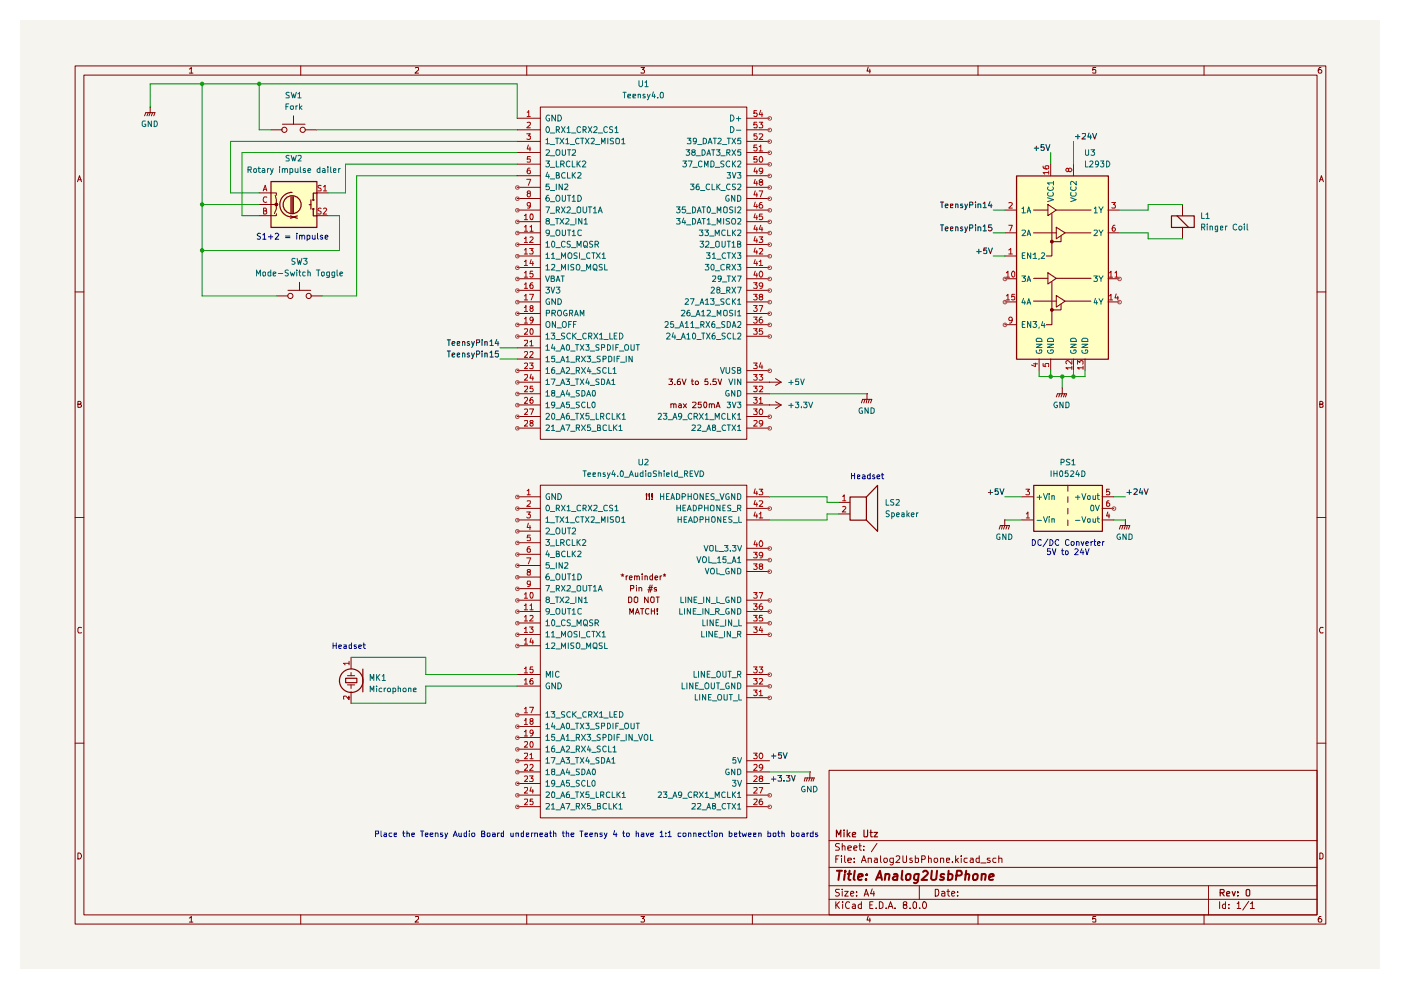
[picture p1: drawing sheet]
<svg xmlns="http://www.w3.org/2000/svg" width="297mm" height="210mm" viewBox="0 0 297 210" stroke-linecap="round" stroke-linejoin="round" font-family="sans-serif">
<path d="M4.4 4.4h288.2v201.1h-288.2z" fill="#f5f4ef"/>
<g fill="none" stroke="#840000" stroke-width=".21">
<path d="M15.9 14h265.2v181.9h-265.2zM17.8 15.9h261.4v178.1h-261.4zM40.1 14.7l.5-.4v1.2M40.1 15.5h.8M63.8 14v1.9M88.1 14.4l.6-.1v.5l-.7 .7h.7M111.7 14v1.9M135.9 14.3h.8l-.5 .4 .5 .3-.1 .4h-.7M159.5 14v1.9M184.1 14.2l-.3 .9h.8M184.4 14.7v.8M207.4 14v1.9"/>
<path d="M232.3 14.3h-.6v.6l.1-.2h.4l.1 .2v.5h-.6M255.3 14v1.9M280.1 14.3a.55 .55 0 0 0-.6 .5l.2 .7h.4l.2-.3v-.2l-.3-.3h-.3l-.2 .3M16.4 38.5l.5-1.2 .4 1.2M16.6 38.1h.6M279.7 38.5l.5-1.2 .4 1.2M279.8 38.1h.6M15.9 61.9h1.9M279.2 61.9h1.9M16.5 85.7h.6v-.5l-.6-.1v1.3h.5l.3-.5-.4-.2M279.8 85.7h.5l.2-.3-.2-.3h-.5v1.3h.5l.2-.1v-.4l-.2-.2M15.9 109.7h1.9"/>
<path d="M279.2 109.7h1.9M17.3 133.1l-.6-.1-.2 .3v.6l.2 .3 .6-.1M280.5 133.1l-.5-.1-.3 .5 .3 .7 .5-.1M15.9 157.6h1.9M279.2 157.6h1.9M175.8 163.3h103.4v30.7h-103.4zM175.8 178.2h103.4M178 178.9l-.6-.1-.3 .4 .1 .2a.56 .56 0 0 1 .6 .2 .56 .56 0 0 1 0 .7h-.7M178.6 179.5l.1-.2 .5 .2v.8M178.6 178.8v1.5M179.8 179.8l.7-.1-.1-.3-.4-.1-.2 .2v.8h.6M181 179.8l.7-.1-.2-.4h-.3l-.2 .2v.6l.1 .2h.5"/>
<path d="M182.1 179.3h.5M182.3 178.8v1.3l.1 .2h.2M183.1 179.4v.1M185.9 178.8l-1.2 1.8M16.5 180.9a.65 .65 0 0 1 .8 .6 .65 .65 0 0 1-.8 .6zM40.1 194.7l.5-.4v1.2M40.1 195.5h.8M63.8 194v1.9M88.1 194.4l.6-.1v.5l-.7 .7h.7M111.7 194v1.9M135.9 194.3h.8l-.5 .4 .5 .3-.1 .4h-.7M159.5 194v1.9"/>
<path d="M175.8 190.7h103.4M175.8 187.8h103.4M175.8 183.9h103.4M177.2 191.2v1.4M177.2 182.1h.4M177.4 191.9l.6 .7M177.9 181.4h-.7v1.5M178 188.6h-.8v.5l.6 .2 .2 .4-.4 .3-.5-.1M178 191.2l-.8 .8M178.4 181.4v.2M178.4 182v.9M178.6 188.6h.1"/>
<path d="M178.6 189v1M178.7 191.2v.2M178.7 191.7v.9M179.1 189h.7l-.7 1h.7M179.1 181.4v1.2l.2 .3M179.8 182.4l.7-.1-.1-.3h-.6v.1v.7h.6M180.1 191.4v-.1a.7 .7 0 0 0-.9 .5 .7 .7 0 0 0 .6 .8l.3-.1M180.3 189.5l.7-.2-.1-.3-.5 .1-.1 .6 .2 .3 .4-.1M180.8 191.8l.4-.1 .2 .2v.7M181.1 182.7v.2M181.1 182v.1M181.4 192l-.7 .3 .2 .3 .5-.1"/>
<path d="M181.6 189.8v.2M181.6 189.1v.1M182.6 191.8a.45 .45 0 0 0-.6 .1v.6h.6M182.6 182.9l.5-1.5 .5 1.5M182.6 191.2v1.4M182.8 182.5h.7M183.1 180.2v.1M183.2 190l.4-1.4 .6 1.4M183.3 189.6h.8M184.1 194.2l-.3 .9h.8M184.1 182h.6v.9M184.1 182v.9"/>
<path d="M184.4 194.7v.8M184.4 191.9h.5M184.9 188.5l-.3 1h.8M185.1 191.2h-.7v1.4h.7M185.3 189v1M185.4 182h.5l.1 .9M185.8 192.5v.1M186 182.3h-.5l-.2 .2 .2 .4 .5-.1M186.4 191.2h.4l.4 .3v.8l-.4 .3h-.4zM186.7 181.4v1.2l.2 .3M187.5 182h.6v.6l-.2 .3h-.3l-.2-.3zM187.9 192.5v.1"/>
<path d="M188.3 192.6l.5-1.4 .5 1.4M188.5 192.2h.7M189.4 182.8a.52 .52 0 0 1-.8-.2l.2-.6h.6l-.1 1.2-.2 .2-.4-.1M189.7 192.5v.1M190 181.6l.2-.2 .5 .1 .1 .5-.9 .9h.9M191.4 181.4v1.2l.3 .3 .5-.2v-1.3M191.8 191.9l-.3-.2v-.3l.3-.2 .4 .1v.5l-.7 .1v.6a.48 .48 0 0 0 .7 0 .48 .48 0 0 0 0-.6h-.2M193 192.5v.1M193.4 182h-.4l-.1 .1 .1 .3 .4 .1v.3h-.5M193.6 191.4l.4-.2 .3 .2-.1 1.1h-.6zM194.1 182h.6v.7l-.2 .2-.4-.1M194.1 181.4v1.5"/>
<path d="M194.9 187.8v2.9M195 192.5v.1M195.4 182.2l.7-.1v-.6l-.7-.1v1.5M195.8 191.3l.1-.1a.75 .75 0 0 1 .6 .7 .75 .75 0 0 1-.6 .7l-.3-.5zM196.9 182h.5v.9M196.9 181.4v1.5M198.1 182h.6l.1 .6-.2 .3h-.3l-.3-.3zM198.3 188.6h.5a.83 .83 0 0 1 .2 .8 .83 .83 0 0 1-.7 .6zM199.4 182h.6l.1 .9M199.4 182v.9M199.7 189.1h.5l.1 .9M200.3 189.3l-.6 .2v.4h.6"/>
<path d="M200.7 182.4l.6-.1v-.3h-.5l-.1 .1 .1 .7h.5M200.8 189h.5M201 188.6v1.1l.3 .3M201.8 189.5l.6-.2v-.2l-.5-.1-.1 .2 .1 .7h.5M201.9 182.7v.2M202.6 181.4v1.5M202.8 182.3l.4 .6M203 189.8v.2M203 189.1v.1M203.2 182l-.6 .5M203.8 181.4v.2M203.8 182v.9"/>
<path d="M205.1 182h-.5l-.2 .2v.4l.2 .3 .5-.1M205.7 182h.6v.9M206.3 182.3h-.5l-.1 .2 .1 .4 .5-.1M207.4 194v1.9M207.6 182h-.5l-.2 .2v.4l.3 .3 .4-.1M207.6 181.4v1.5M207.9 183h1.1M209.9 182h-.5l-.1 .1 .6 .4v.3h-.6M211.2 182h-.5l-.2 .2v.4l.2 .3 .5-.1M211.8 182h.6v.9M211.8 181.4v1.5M232.3 194.3h-.6v.6l.1-.2h.4l.1 .2v.5h-.6"/>
<path d="M255.3 194v1.9M256.2 187.8v6.2M258.6 191.2v1.4M259.8 191.8l-.4-.1-.2 .2 .1 .6h.5M259.8 191.2v1.4M260.5 192.5v.1M260.5 191.8v.1M262.3 191.6l.3-.4v1.4M262.3 192.6h.8M264.8 191.1l-1.3 1.9M265.1 191.6l.3-.2 .1-.2v1.4M265.1 192.6h.8"/>
<path d="M279.8 180.9h.4l.3 .3v.6l-.3 .3h-.4zM280.1 194.3a.55 .55 0 0 0-.6 .5l.2 .7h.4l.2-.3v-.2l-.3-.3h-.3l-.2 .3"/>
</g>
<g fill="none" stroke="#840000" stroke-width=".25">
<path d="M177.3 177.4v-1.4l.5 1 .5-1v1.4M179 176v.2M179 176.5v.9M179.6 176v1.4M179.8 176.9l.4 .5M180.2 176.5l-.6 .5M180.7 177l.7-.2v-.2l-.4-.1-.3 .2 .1 .7h.6M183.2 176l.1 1.4h.6v-1.4M184.5 176.5h.5M184.6 176v1.3l.1 .1h.3M185.3 176.5h.8l-.8 .9h.8M258.7 189.3h.7l.2-.3-.1-.3-.8-.1v1.4"/>
<path d="M259 189.3l.6 .7M260.1 189.5l.6-.1-.1-.4-.5 .1v.7v.2h.6M261.2 189l.4 1 .3-1M262.4 189.9v.1M262.4 189.1v.2M264.3 188.7l.5-.1 .2 .3v.8l-.2 .3h-.4l-.2-.3z"/>
</g>
<g fill="none" stroke="#840000" stroke-width=".42">
<path d="M177.4 184.6h1.1M178 184.6l-.2 2M179.1 185.3l-.1 1.3M179.2 184.6v.3M179.7 185.3h.8M180.1 184.6l-.2 1.7 .4 .3M181.2 184.6l-.2 1.7 .2 .3M181.9 186l1-.3-.1-.3a.6 .6 0 0 0-.8 .2v.9h.7M183.6 186.4v.2M183.8 185.4l.1 .1-.2 .1 .1-.2-.1 .2M185.7 186.6l.9-2 .4 2M186 186.1h.8"/>
<path d="M187.8 185.5l.2-.2 .5 .1-.1 1.2M187.8 185.3l-.2 1.3M189.5 185.4h.7v1.2M190.3 185.7l-.7 .1-.3 .3 .2 .5 .7-.1M191.3 184.6l-.2 1.7 .3 .3M192.1 185.6a.65 .65 0 0 1 .9-.2v.8l-.3 .4-.6-.2zM194.8 185.3l-.3 1.7a.52 .52 0 0 1-.7 .2M194.8 185.4l-.5-.1-.4 .3v.8l.2 .2 .5-.1M195.7 184.9l.3-.3h.4l.3 .6-1.3 1.4h1.2M197.6 184.6l-.1 1.8a.63 .63 0 0 0 1-.2l.2-1.6M200.2 185.4l-.5-.1-.3 .3 .2 .4 .5 .1-.1 .4h-.7M201 185.4a.6 .6 0 0 1 1 .2l-.1 .6a.65 .65 0 0 1-.9 .3"/>
<path d="M201.1 184.6l-.1 2M202.7 185.6h.8l.3-.1v-.7l-.1-.2h-.8l-.2 2M204.7 185.5l.3-.2 .5 .1-.1 1.2M204.9 184.6l-.3 2M206.3 185.6a.65 .65 0 0 1 .9-.2v.8l-.3 .4-.6-.2zM208.2 185.5v-.1a.48 .48 0 0 1 .8 .2l-.2 1M208.2 185.3l-.1 1.3M209.8 186l.9-.3-.1-.3a.6 .6 0 0 0-.8 .2v.9h.7"/>
</g>
<g fill="#ffffc2">
<path d="M57.4 38.4h9.7v9.8h-9.7z"/>
<path d="M215.5 37.3h19.5v38.8h-19.5z"/>
<path d="M219.1 102.9h14.6v9.7h-14.6z"/>
</g>
<g fill="none" stroke="#840000" stroke-width=".25">
<path d="M57.5 38.5h9.7v9.7h-9.7zM73.3 143.8h2.4v.9h-2.4zM76.9 141.9v4.8"/>
<circle cx="74.5" cy="144.3" r="2.5"/>
</g>
<g fill="none" stroke="#840000" stroke-width=".21">
<path d="M57.4 27.5h2.5M59.9 26.3h4.8M62.2 24.6v1.7M64.7 27.5h2.4M109.7 39.7h4.9M109.7 37.3h4.9M109.7 34.8h4.9M109.7 32.3h4.9M109.7 30h4.9M109.7 27.5h4.9M109.7 25.1h4.9M114.6 22.7h43.7v70.4h-43.7z"/>
<path d="M158.3 39.7h4.9M158.3 37.3h4.9M158.3 34.8h4.9M158.3 32.3h4.9M158.3 30h4.9M158.3 27.5h4.9M158.3 25.1h4.9M58.4 43.1h.4v.5h-.4zM109.7 47h4.9M109.7 49.4h4.9M109.7 51.8h4.9M109.7 54.3h4.9"/>
<path d="M109.7 56.7h4.9M109.7 59.1h4.9M109.7 44.5h4.9M109.7 42.1h4.9M158.3 47h4.9M158.3 49.4h4.9M158.3 51.8h4.9M158.3 54.3h4.9M158.3 56.7h4.9M158.3 59.1h4.9M158.3 44.5h4.9M158.3 42.1h4.9"/>
<path d="M109.7 61.6h4.9M109.7 64h4.9M109.7 66.5h4.9M109.7 68.8h4.9M109.7 71.3h4.9M109.7 73.8h4.9M109.7 76.1h4.9M109.7 78.6h4.9M158.3 61.6h4.9M158.3 64h4.9M158.3 66.5h4.9M158.3 68.8h4.9"/>
<path d="M158.3 71.3h4.9M158.3 78.6h4.9M109.7 81h4.9M109.7 83.5h4.9M109.7 85.9h4.9M109.7 88.3h4.9M109.7 90.8h4.9M141.8 80.4h.8l-.4 .5 .4 .1v.4l-.2 .1h-.6M142.2 85.8l.3-.2 .3 .2v.7M142.2 85.6v.9M142.8 85.8l.2-.2 .3 .2v.7M143.1 81.5h.1"/>
<path d="M143.9 85.7l.4-.1 .1 .2v.7M144.2 80.4h-.4l-.2 .5 .1 .6h.5v-.6h-.5l-.1 .1M144.4 85.9h-.4l-.1 .2 .1 .4 .4-.1M144.6 80.4l.4 1.1 .5-1.1M144.9 85.6l.6 .9M145.5 85.6l-.6 .9M146.6 80.8h.5M146.7 80.4v1l.1 .1h.3M146.8 85.4l.6-.1 .2 .1-.1 .4-.7 .7h.8M147.5 80.9h.5l.1 .5-.2 .1h-.4zM148.7 85.3h-.6l-.1 .5h.7v.5l-.2 .2h-.3l-.2-.2M149.3 85.4l.1-.1a.59 .59 0 0 1 .5 .3 .59 .59 0 0 1-.1 .7l-.2 .2-.3-.2z"/>
<path d="M150 80.4h-.5l-.1 .5h.6v.6h-.6M150.4 85.8l.1-.2 .4 .1v.8M150.4 85.6v.9M150.6 81.5h.1M150.9 85.8l.2-.2 .4 .2v.7M151.8 80.4h-.6l-.1 .5h.6l.2 .1v.4l-.2 .1h-.6M151.8 86.5l.4-1.2 .5 1.2M152 86.1h.6M152.2 80.4l.5 1.1 .3-1.1M158.3 81h7.3M158.3 83.5h4.9M158.3 85.9h7.3"/>
<path d="M158.3 88.3h4.9M158.3 90.8h4.9M163.2 85.9h.1M163.2 81h.1M164.4 85.2l1.2 .7M164.4 80.3l1.2 .7M165.6 85.9l-1.2 .7M165.6 81l-1.2 .7M109.7 110.2h4.9M109.7 107.8h4.9M109.7 105.3h4.9M109.7 115.1h4.9"/>
<path d="M109.7 117.5h4.9M109.7 119.9h4.9M109.7 112.6h4.9M114.6 102.9h43.7v70.5h-43.7zM137.1 105.8v.1M137.1 104.7v.7M137.7 105.8v.1M137.7 104.7v.7M138.3 105.8v.1M138.3 104.7v.7M158.3 118.7h4.9M158.3 116.3h4.9"/>
<path d="M158.3 110.2h4.9M158.3 107.8h4.9M158.3 105.3h4.9M74.4 139.4v2.4M109.7 127.3h4.9M109.7 129.6h4.9M109.7 132.1h4.9M109.7 134.5h4.9M109.7 136.9h4.9M109.7 122.4h4.9M109.7 124.8h4.9M131.7 121.8l.3 .2 .3-.2"/>
<path d="M131.8 122.2l.2-.2 .2 .2M132 121.7v.3M132.8 122.1v.8M133.1 122.1l-.3 .1v.2M133.3 126.6h.5l.1 .2v.7l-.3 .3h-.3zM133.4 122.5l.6-.1-.1-.3-.5 .2v.5l.2 .1h.3M133.5 130.2v-1.2l.4 .9 .4-.9v1.2M133.7 124.8h.5l.2-.2v-.4l-.7-.1v1.2M134.5 126.8l.1-.2h.5l.1 .2v.8l-.2 .2-.5-.2zM134.5 122.2l.4-.1 .2 .2v.6M134.5 122.1v.8M134.7 130.2l.4-1.2 .5 1.2"/>
<path d="M134.9 129.9h.5M135 124.1v.1M135 124.6v.7M135.1 122.3l.1-.2 .4 .2v.6M135.5 124.6h.4l.2 .1v.6M135.5 124.6v.7M135.8 129h.7M136.2 121.7v.1M136.2 122.1v.8M136.2 129v1.2M136.7 122.2l.4-.1 .2 .2v.6M136.7 122.1v.8"/>
<path d="M137.3 125.1h1M137.4 126.6v1.2l-.7-1.2v1.2M137.5 124.6h.9M137.6 129.1l-.5-.1a.67 .67 0 0 0-.3 .7 .67 .67 0 0 0 .5 .5l.3-.1M137.8 124l-.3 1.6M138.1 126.6h.4l.2 .2v.8l-.5 .2a.86 .86 0 0 1-.1-1.2zM138.1 129v1.2M138.1 129.5h.7M138.3 124l-.5 1.6M138.4 122.2l-.4-.1-.2 .3v.5h.6M138.4 121.7v1.2M138.8 129v1.2"/>
<path d="M138.9 122.5l.6-.1-.2-.3-.4 .2v.5l.1 .1h.4M139.1 126.6h.7M139.2 124.6h-.3l-.2 .1 .2 .3h.3v.3h-.5M139.4 130.1v.1M139.4 129v.7M139.5 126.6v1.2M140 122.1v.8M140.3 122.1l-.3 .3M140.6 121.8l.3 .2 .2-.2M140.7 122.2l.2-.2 .2 .2M140.9 121.7v.3M158.3 127.3h4.9"/>
<path d="M158.3 129.6h4.9M158.3 132.1h4.9M158.3 134.5h4.9M158.3 121.2h4.9M73.7 143.3h1.5M73.7 145.2h1.5M73.7 147.9h.5M73.9 147.7v.5M74.4 142.6v.7M74.4 145.2v.8M74.4 146.6v2.5M109.7 143h4.9"/>
<path d="M109.7 145.5h4.9M109.7 151.6h4.9M109.7 154h4.9M109.7 156.4h4.9M109.7 158.8h4.9M158.3 147.9h4.9M158.3 143h4.9M158.3 145.5h4.9M109.7 161.3h4.9M109.7 163.7h4.9M109.7 166.1h4.9M109.7 168.6h4.9"/>
<path d="M109.7 171h4.9M158.3 161.3h4.9M158.3 163.7h4.9M158.3 166.1h4.9M158.3 168.6h4.9M158.3 171h4.9M170.5 165.6l.2-.7h1.9l-.2 .7M171.2 164.9l-.3 .7M171.7 163.7h.1M171.7 163.7v1.2l-.2 .7M172.2 164.9l-.2 .7"/>
<circle cx="60.3" cy="27.5" r=".55"/>
<circle cx="64.2" cy="27.5" r=".55"/>
</g>
<g fill="none" stroke="#a90000" stroke-width=".21">
<path d="M111.7 38h.8l-.5 1.3M111.7 28.4h.7l-.4 .4 .4 .1v.6h-.7M111.8 23.8l.3-.3v1.2M111.8 26h.6v.4l-.7 .7h.7M111.8 24.7h.6M112 30.7l-.2 .9h.7M112.4 35.7h-.5l-.1 .9 .2 .2h.4v-.6l-.1-.1h-.3l-.2 .2M112.4 31.2v.8M112.4 33.2h-.5l-.1 .6 .6-.1v.6h-.6M160.1 38l-.2 .9h.7M160.1 35.6l-.2 .8h.7M160.5 33.2h-.6v.6l.6-.1v.7l-.6-.1"/>
<path d="M160.5 30.7h-.6v.6l.6-.1a.45 .45 0 0 1-.1 .6 .45 .45 0 0 1-.5 .1v-.1M160.5 28.4h-.6v.5l.4-.1 .2 .2v.5h-.6M160.5 25.9h-.6v.6l.1-.2 .5 .1v.7l-.6-.1M160.5 23.5h-.6v.6l.6-.1v.6l-.5 .1-.1-.1M160.5 36.1v.7M160.5 38.4v.9M161 31.1h.1l.2-.4v1.3M161 28.5l.6-.1 .1 .1-.1 .4-.6 .7h.7M161 25.9h.7l-.4 .4 .4 .3v.3l-.1 .2-.6-.1M161 32h.7M161.1 33.3a.61 .61 0 0 1 .7 .4 .61 .61 0 0 1-.2 .7h-.5l-.1-.2v-.5zM161.2 38.6l-.2-.3 .2-.3h.3l.2 .4-.7 .4v.2l.2 .3h.3l.2-.3v-.2l-.2-.2"/>
<path d="M161.3 23.4l-.3 .9h.7M161.6 23.9v.8M161.7 36.2l-.2 .2h-.3l-.2-.2v-.5h.6l.1 .2-.1 .9h-.5M111.2 45.7l.3-.3v1.2M111.2 48.1h.1l.2-.3v1.2M111.2 50.6h.1l.2-.4v1.2M111.2 53l.3-.3v1.2M111.2 55.5l.3-.4v1.2M111.2 57.8h.1l.2-.3v1.3M111.2 46.6h.7M111.2 49h.7M111.2 51.4h.7"/>
<path d="M111.2 53.9h.7M111.2 56.3h.7M111.2 58.8h.7M112 41l-.2-.2 .1-.2 .4-.1 .1 .4-.4 .1-.2 .2 .1 .5h.1l.4-.1v-.4l-.1-.2M112.3 52.7h.7l-.4 .4 .4 .2v.6l-.7-.1M112.4 48.1l.3-.3v1.2M112.4 50.3l.4-.1 .2 .4-.7 .8h.7M112.4 49h.6M112.4 45.5l.5-.1a.86 .86 0 0 1-.1 1.2l-.4-.1zM112.4 43.4l-.1 .3-.4-.1v-.6h.5v.9l-.1 .2h-.4M112.6 55l-.2 .9h.7M113 57.5h-.6v.6l.6-.1v.7l-.5 .1-.1-.2"/>
<path d="M113 60h-.5l-.1 .5v.6h.6v-.6l-.4-.1-.2 .2M113 55.5v.8M159.8 60h.7l-.4 .4 .4 .2v.5h-.7M160.1 57.5l-.2 .8h.7M160.1 55l-.2 .9h.7M160.1 52.6l-.2 .8h.7M160.1 50.1l-.2 1h.7M160.1 47.8l-.2 .8h.7M160.1 45.3l-.2 .9h.7M160.1 42.8l-.2 1h.7M160.1 40.5l-.2 .8h.7M160.5 40.9v.8"/>
<path d="M160.5 43.4v.7M160.5 45.7v.9M160.5 48.2v.8M160.5 50.6v.8M160.5 53.1v.8M160.5 55.5v.8M160.5 57.9v.9M161 55.5l.3-.4v1.2M161 52.8l.5-.1 .2 .2-.7 1h.7M161 50.2h.7l-.4 .5 .4 .2v.3l-.1 .2-.6-.1M161 40.5h.7l-.5 1.2M161 56.3h.7"/>
<path d="M161.1 57.6a.61 .61 0 0 1 .7 .5 .61 .61 0 0 1-.4 .7 .71 .71 0 0 1-.3-1.2zM161.3 47.8l-.3 .8h.7M161.6 42.9l-.5 .1a.94 .94 0 0 0 0 1.1h.5l.1-.2v-.3l-.2-.2h-.3l-.2 .2M161.6 48.2v.8M161.6 45.4h-.6v.6l.1-.2h.4l.2 .3-.1 .4h-.6M111.2 60.3l.3-.3v1.1M111.2 62.7l.3-.3v1.2M111.2 65.2l.3-.4v1.2M111.2 67.6h.1l.2-.4v1.3M111.2 69.8h.7v.4l-.7 .7h.7M111.2 72.2h.7v.5l-.7 .6h.7M111.2 74.7l.1-.2h.4l.2 .2v.3l-.7 .8h.7"/>
<path d="M111.2 77.1h.7v.4l-.7 .7h.7M111.2 79.5h.7v.4l-.7 .7h.7M111.2 61.1h.7M111.2 63.6h.7M111.2 66h.7M111.2 68.5h.7M112.3 62.4h.8l-.5 1.2M112.3 77h.7l-.4 .5h.4v.1v.6l-.7-.1M112.4 72.5l.3-.4v1.2M112.4 74.7l.4-.2 .2 .4-.7 .9h.7M112.4 73.3h.6M112.4 69.8l.4-.1a.86 .86 0 0 1 .1 1.2l-.5-.1z"/>
<path d="M112.6 65.4l-.2-.1a.31 .31 0 0 1 .1-.4 .31 .31 0 0 1 .5 0v.4l-.6 .1v.1v.5h.2l.4-.2v-.4h-.2M112.6 79.3l-.2 .9h.7M113 79.8v.8M113 67.7a.35 .35 0 0 1-.3 .3 .35 .35 0 0 1-.3-.3v-.4l.4-.1a.72 .72 0 0 1 .2 .8 .72 .72 0 0 1-.6 .5M159.8 79.4h.7l-.4 .4 .4 .1v.6h-.7M159.8 77h.7l-.4 .5h.4v.7l-.7-.1M159.8 69.7h.7l-.4 .4 .4 .3v.5l-.7-.1M159.8 67.2h.7l-.4 .5h.4v.7l-.6 .1-.1-.2M159.8 64.8h.7l-.4 .5 .4 .1v.6h-.6l-.1-.1M159.8 62.4h.7l-.4 .4 .4 .1v.6h-.7M161 79.4h.7l-.4 .4 .4 .3-.1 .4h-.6M161 64.8h.7l-.5 1.2"/>
<path d="M161.2 62.9l-.2-.2 .1-.3h.5l.1 .2-.1 .2a.51 .51 0 0 0-.6 .7h.6l.1-.3-.2-.3M161.3 76.9l-.3 .9h.7M161.6 67.2l-.5 .2-.1 .8 .2 .3h.3l.2-.3v-.3l-.1-.2h-.5l-.1 .2M161.6 77.4v.8M161.6 69.7h-.6v.6l.1-.2h.4l.2 .3v.3l-.1 .2-.6-.1M161.7 60.5l-.1 .1a.42 .42 0 0 1-.5 0 .42 .42 0 0 1-.1-.6h.5l.2 .2-.1 .9h-.5M111.2 82h.7v.4l-.7 .7h.7M111.2 84.4l.1-.1h.4l.2 .1v.4l-.7 .7h.7M111.2 86.8h.7v.4l-.7 .7h.7M111.2 89.2h.7v.5l-.7 .6h.7M112.3 86.7h.8l-.5 1.2M112.6 89.7l-.2-.3v-.2h.6a.44 .44 0 0 1-.1 .4 .44 .44 0 0 1-.5 .2 .35 .35 0 0 0 .1 .5 .35 .35 0 0 0 .5-.1 .35 .35 0 0 0-.2-.5"/>
<path d="M113 81.9h-.6v.5h.6v.6h-.6M113 84.3h-.3a.93 .93 0 0 0-.3 1.1h.6v-.5v-.1h-.6v.1M159.8 86.7h.7l-.4 .4 .4 .3v.5l-.7-.1M159.8 84.3h.7l-.4 .5h.4v.6l-.6 .1-.1-.1M159.8 81.9h.7l-.4 .4 .4 .1v.6h-.7M159.9 89.2h.6v.3l-.7 .8h.7M161 84.6h.1l.2-.3v1.2M161 82l.6-.1 .1 .1-.1 .4-.6 .7h.7M161 85.5h.7M161.1 86.8l.3-.1a.84 .84 0 0 1 .2 1.2l-.5-.1a.78 .78 0 0 1 0-1zM161.7 89.7l-.2 .2h-.3l-.2-.2v-.4l.1-.1h.5a.94 .94 0 0 1 0 1.1h-.5M111.7 118.3h.8l-.5 1.3"/>
<path d="M111.7 108.5h.7l-.4 .6h.4v.6l-.1 .1h-.4l-.2-.1M111.8 104.1l.3-.4v1.2M111.8 106.3l.6-.1v.5l-.7 .7h.7M111.8 104.9h.6M112 110.9l-.2 1h.7M112.4 115.9l-.5 .1-.1 .8 .2 .3 .4-.1v-.6l-.4-.1-.2 .3M112.4 111.4v.9M112.4 113.5h-.5l-.1 .6 .1-.2h.4l.1 .2v.5h-.6M159.8 119.6h.7l-.4 .4 .4 .1v.6h-.7M159.8 117.1h.7l-.4 .4 .4 .3v.5l-.7-.1M160.1 114.6l-.2 .9h.7M160.1 108.5l-.2 .9h.7"/>
<path d="M160.1 106.1l-.2 .8h.7M160.1 103.6l-.2 1h.7M160.5 104.1v.8M160.5 106.6v.8M160.5 109v.8M160.5 115.1v.8M161 109l.3-.5v1.3M161 106.3l.6-.1 .1 .1-.1 .4-.6 .7h.7M161 103.7h.7l-.4 .4 .4 .3v.3l-.1 .2-.6-.1M161 109.8h.7M161.1 114.7a.61 .61 0 0 1 .7 .5 .61 .61 0 0 1-.4 .7 .71 .71 0 0 1-.3-1.2zM161.7 117.6l-.1 .2a.42 .42 0 0 1-.5-.1 .42 .42 0 0 1-.1-.5l.5-.1 .2 .3-.1 .8-.5 .1"/>
<path d="M111.2 126l.3-.3v1.1M111.2 128.4h.1l.2-.4v1.3M111.2 130.8l.3-.3v1.2M111.2 133.3l.3-.4v1.2M111.2 135.7l.3-.4v1.3M111.2 126.8h.7M111.2 129.3h.7M111.2 131.7h.7M111.2 134.1h.7M111.2 136.6h.7M112 121.2h-.1v-.4h.5v.4l-.5 .1v.6l.5-.1v-.4l-.1-.2M112.3 132.9h.7l-.4 .5 .4 .2v.4h-.7"/>
<path d="M112.4 128.4l.3-.4v1.3M112.4 130.6l.4-.1 .2 .3-.7 .9h.7M112.4 129.3h.6M112.4 125.7h.5a.91 .91 0 0 1-.1 1.1h-.4zM112.4 123.7l-.1 .3-.4-.1v-.7l.5 .1v.8l-.5 .3M112.6 135.3l-.2 .9h.7M113 135.7v.9M159.8 132.9h.7l-.4 .5h.4v.6h-.7M159.8 130.5h.7l-.4 .4 .4 .3v.5l-.7-.1M159.8 128h.7l-.4 .5h.4v.7l-.6 .1-.1-.2M159.8 125.7h.7l-.4 .4 .4 .1v.6h-.7M161 125.7h.7l-.5 1.1"/>
<path d="M161.2 120.1l-.2-.3 .1-.2h.5l.1 .1-.2 .4h-.5v.4l.2 .2h.3l.2-.2-.2-.4M161.3 132.8l-.3 .9h.7M161.6 128l-.5 .2-.1 .8 .2 .3h.3l.2-.3v-.3l-.1-.2h-.5l-.1 .2M161.6 133.3v.8M161.6 130.5h-.6v.6l.1-.2h.4l.2 .3v.3l-.1 .2-.6-.1M74 140.6h-1.2l.4 .4M74 147.6v.7l-.7-.7h-.4v.7M74 140.2v.8M111.2 141.7h.1l.2-.3v1.3M111.2 144.2l.3-.3v1.1M111.2 150.3l.3-.3v1.1M111.2 152.7l.3-.4v1.3"/>
<path d="M111.2 155.1h.1l.2-.3v1.2M111.2 157.3h.7v.4l-.7 .7h.7M111.2 159.8h.7v.4l-.7 .7h.7M111.2 142.7h.7M111.2 145h.7M111.2 151.1h.7M111.2 153.6h.7M111.2 156h.7M112.3 150h.8l-.5 1.1M112.4 157.3l.4-.1a.86 .86 0 0 1 .1 1.2l-.5-.1zM112.6 152.9l-.2-.1a.31 .31 0 0 1 .1-.4 .31 .31 0 0 1 .5 .1v.3l-.6 .1v.2v.4l.2 .1 .4-.3v-.4h-.2M113 141.4h-.6v.6l.6-.1v.7l-.5 .1-.1-.2"/>
<path d="M113 143.9h-.5l-.1 .5v.6h.6v-.6l-.4-.1-.2 .2M113 155.3a.35 .35 0 0 1-.3 .3 .35 .35 0 0 1-.3-.3v-.4l.4-.1a.72 .72 0 0 1 .2 .7 .72 .72 0 0 1-.6 .5M159.8 159.7h.7l-.4 .4 .4 .1v.6h-.7M159.8 146.3h.7l-.4 .4 .4 .1v.6h-.7M159.8 143.9h.7l-.4 .4 .4 .2v.5h-.7M159.8 141.4h.7l-.4 .5h.4v.7l-.6 .1-.1-.2M161 146.6l.3-.3v1.2M161 143.9h.5l.2 .2-.7 .9h.7M161 141.4h.7l-.4 .5 .4 .2v.3l-.2 .3h-.4l-.1-.2M161 147.5h.7M161.1 159.7l.5 .1a.66 .66 0 0 1-.3 1.1 .84 .84 0 0 1-.2-1.2zM111.2 162.2l.1-.1h.4l.2 .1v.5l-.7 .6h.7"/>
<path d="M111.2 164.6h.7v.4l-.7 .7h.7M111.2 167.1h.7v.4l-.7 .7h.7M111.2 169.5h.7v.4l-.7 .7h.7M112.3 164.5h.7l-.4 .5h.4v.2v.5l-.7-.1M112.4 160l.3-.3v1.2M112.4 162.2l.4-.1 .2 .3-.7 .9h.7M112.4 160.9h.6M112.6 166.9l-.2 .8h.7M113 169.4h-.6v.5h.6v.6h-.6M113 167.4v.8M159.9 169.5l.6-.1v.4l-.7 .8h.7M159.9 167.1l.6-.1v.3l-.7 .9h.7"/>
<path d="M159.9 164.6l.4-.1 .2 .4-.7 .8h.7M159.9 162.2l.4-.1 .2 .3-.7 .9h.7M161 167h.7l-.5 1.2M161.2 165l-.2-.1v-.3h.6l.1 .3-.7 .4 .1 .4h.5l.1-.4-.2-.3M161.6 169.4h-.4l-.2 .3v.8a.42 .42 0 0 0 .6 0 .42 .42 0 0 0 0-.6l-.4-.1-.2 .3M161.7 162.7l-.1 .1h-.5l-.1-.1v-.4l.2-.2h.3l.2 .2-.1 .9-.5 .1"/>
</g>
<g fill="none" stroke="#0f0f0f" stroke-width=".21">
<path d="M94.8 72.1h.7M94.8 74.4h.7M95.2 72.1v1.1M95.2 74.4v1.3M95.8 72.8l.6-.1-.1-.3-.5 .2v.5l.2 .1h.4M95.8 75.3l.6-.2-.1-.2-.5 .1v.5l.2 .2 .4-.1M97 72.8l.5-.1v-.2h-.5v.7h.5M97 75.3l.5-.2v-.2h-.5v.7h.5M98.1 72.6l.1-.2 .4 .2v.6M98.1 74.9h.3l.2 .1v.7M98.1 72.4v.8M98.1 74.9v.8"/>
<path d="M99.5 72.5l-.3-.1-.1 .3 .5 .4-.2 .1h-.3M99.5 74.9h-.3l-.1 .2 .5 .4-.2 .2-.3-.1M100 72.4l.3 .8M100 74.9l.3 .8M100.6 72.4l-.6 1.3M100.6 74.9l-.4 1.1h-.2M101 72.7l.7-.1v-.5h-.7v1.1M101 75.1h.5l.2-.2v-.3l-.2-.2h-.5v1.3M102.2 72.1h.1M102.2 74.4v.2M102.2 72.4v.8M102.2 74.9v.8"/>
<path d="M102.8 72.6l.2-.2 .3 .1v.7M102.8 74.9h.5v.8M102.8 72.4v.8M102.8 74.9v.8M103.9 72.4l.3-.3v1.1M103.9 74.8l.3-.4v1.3M103.9 73.2h.7M103.9 75.7h.7M105.3 72l-.3 .8h.8M105.6 72.4v.8M105.7 74.4h-.6l-.1 .6 .6-.1 .1 .6-.2 .2h-.3l-.2-.2M164 159.9v.9"/>
<path d="M165.7 159.6h-.6l-.1 .5h.7v.6h-.7M166 159.6l.5 1.2 .4-1.2M163.6 160.3h.9M163.6 165.2h.9M164 164.7v.9M164.9 164.4h.8l-.4 .5 .4 .1v.5h-.8M166.2 165.5v.1M166.7 164.4h.8l-.4 .5 .4 .2v.3l-.2 .2-.6-.1M167.8 164.4l.4 1.2 .4-1.2"/>
</g>
<g fill="none" stroke="#006464" stroke-width=".21">
<path d="M115.7 34.1h.8l-.4 .5 .3 .1 .1 .4-.2 .3h-.4l-.2-.2M115.7 29.6l.4-.3v1.2M115.7 31.8h.6l.2 .1-.1 .4-.7 .6h.8M115.7 30.5h.8M115.9 26.9a.61 .61 0 0 1 .7 .5 .61 .61 0 0 1-.4 .7 .71 .71 0 0 1-.3-1.2zM116.1 36.5l-.4 .9h.8M116.3 37v.8M116.4 39h-.6l-.1 .6 .2-.1h.4l.2 .2-.1 .4h-.7M116.5 24.5l-.2-.1a.6 .6 0 0 0-.5 .7 .6 .6 0 0 0 .7 .5v-.4h-.2M116.7 35.5h.9M116.7 33h.9M116.7 30.7h.9"/>
<path d="M116.7 37.9h.9M116.7 28.2h.9M117.8 24.4v1.3l-.8-1.3v1.3M117.8 29.3h.7M117.9 34.1v1.3h.6M117.9 37.2l.6-.1v-.4l-.6-.1v1.2h.6l.1-.4-.3-.2M117.9 27.5l.6-.1v-.5l-.6-.1v1.3M117.9 39v1.2M118.1 29.3v1.2M118.2 27.5l.4 .6M118.3 24.4a.65 .65 0 0 1 .7 .6 .65 .65 0 0 1-.7 .7zM118.7 29.3l.9 1.2"/>
<path d="M118.9 34.8h.5l.2-.4-.2-.3h-.5v1.3M119 26.8l.8 1.3M119.2 39v1.2l-.7-1.2v1.2M119.2 31.8v1.1h.2h.4l.1-.2v-.9M119.2 34.8l.4 .6M119.6 29.3l-.9 1.2M119.7 39.1l.6-.1 .1 .4-.8 .8h.8M119.8 36.7a.61 .61 0 0 0-.8 .3 .61 .61 0 0 0 .3 .8l.5-.1M119.8 26.8l-.8 1.3M120 29.6l.3-.3v1.2M120 30.5h.7M120.2 27.2l.4-.4v1.3"/>
<path d="M120.2 28.1h.7M120.3 36.6v1.2h.6M120.3 31.8h.7M120.7 31.8v1.1M120.8 34.3l-.2-.2a.65 .65 0 0 0-.5 .7 .65 .65 0 0 0 .5 .6l.2-.2M120.9 30.7h.9M121.2 28.2h.9M121.3 34.1v1.3h.6M121.3 31.8h.6l.1 .5-.8 .6h.8M121.3 36.6v1.2M121.5 37.1l.5 .7M122 36.6l-.7 .7"/>
<path d="M122.4 34.1v1.3M122.5 36.7l.4-.1 .3 .3-.8 .9h.8M122.5 34.6l.5 .8M122.8 29.4a.61 .61 0 0 0-.8 .3 .61 .61 0 0 0 .3 .8l.5-.1M123 34.1l-.6 .8M123.1 27l-.2-.2-.5 .2v.9a.37 .37 0 0 0 .3 .2 .37 .37 0 0 0 .4-.2M123.1 29.3h.7M123.5 34.3l.1-.2h.4l.2 .3-.7 1h.7M123.5 29.3v1.2M123.6 27.5l.6-.1v-.5l-.6-.1v1.3M123.9 27.5l.4 .6M124.1 29.3l.8 1.2"/>
<path d="M124.7 26.8l.8 1.3M124.9 29.3l-.8 1.2M125.3 29.4h.7v.4l-.7 .7h.7M125.5 26.8l-.8 1.3M125.9 27l.2-.2h.3l.2 .2v.4l-.8 .7h.8M126.2 30.7h1M126.8 28.2h1M127.5 30.5v-1.2l.4 .8 .4-.8v1.2M128.8 27l-.3-.2-.4 .2v.9a.37 .37 0 0 0 .3 .2 .37 .37 0 0 0 .4-.2M128.9 29.3v1.2M129.9 26.9l-.4-.1-.3 .3 .1 .3 .6 .2v.3l-.2 .2-.5-.1M130.1 29.4l-.5-.1-.2 .3 .1 .2 .6 .3v.3l-.7 .1"/>
<path d="M130.4 27.2l.3-.4v1.3M130.4 28.1h.7M130.6 29.5l.2-.2 .5 .2v.8l-.1 .2h-.5l-.1-.2zM131.8 29.6l.4-.3v1.2M131.8 30.5h.7M144.8 34.1h.7l-.4 .5 .4 .1v.4l-.2 .3h-.3l-.2-.2M145.5 31.8h.7l-.4 .4 .3 .1v.6h-.6M145.7 29.3h.8l-.4 .4 .4 .2v.5h-.8M145.9 34.1h.8l-.5 1.3M146.4 39h.8l-.5 .5 .5 .2-.1 .4h-.7M146.9 32.3l-.3-.3 .2-.2h.4l.2 .1-.2 .4h-.4l-.2 .1 .1 .5h.2h.3l.2-.2v-.3l-.2-.1M146.9 35.5h.9"/>
<path d="M147.6 33h.9M147.7 29.8l-.1 .2-.4 .1-.2-.2v-.5l.4-.1 .3 .3-.2 .8-.4 .1M147.9 30.7h1M148.2 39l-.4 .1-.2 .9 .2 .2 .5-.1v-.5l-.2-.1h-.3l-.2 .2M148.9 34.3l-.4-.2-.4 .4 .1 .7 .3 .2 .4-.2M148.9 31.8h.4a.66 .66 0 0 1 .2 .7 .66 .66 0 0 1-.6 .4zM149.1 29.3l.7 .3v.6l-.3 .3h-.4zM149.4 35.4v-1.3l.4 1 .3-1v1.3M149.9 32.9l.4-1.1 .3 1.1M150 32.6h.5M150.1 30.5l.4-1.2 .5 1.2M150.3 30.1h.6"/>
<path d="M150.5 39.1l-.5-.1a.61 .61 0 0 0-.3 .8 .61 .61 0 0 0 .8 .3M150.7 34.1h.4l.3 .4v.6l-.3 .3h-.4zM150.9 31.8h.7M151 39v1.2h.6M151.2 31.8v1.1M151.2 29.3h.7M151.6 29.3v1.2M151.6 35.5h1M151.9 31.8h.8l-.5 .4 .5 .2-.1 .5h-.7M152 39v1.2M152.2 39.5l.5 .7M152.2 29.4l.5-.1 .2 .3-.7 .9h.7"/>
<path d="M152.7 39l-.7 .7M152.8 33h1M153.2 30.7h.9M153.5 34.2l-.4-.1-.3 .2v.3l.7 .5-.2 .3-.5-.1M154.1 32.3h.6v-.5h-.6v1.1M154.2 36.6h.7l-.4 .5 .4 .1v.5h-.7M154.2 29.3h.7M154.4 32.3l.4 .6M154.5 29.3v1.2M154.7 34.3l-.2-.2a.64 .64 0 0 0-.6 .7 .64 .64 0 0 0 .6 .6l.2-.2M154.8 39.1l-.5-.1a.61 .61 0 0 0-.3 .8 .61 .61 0 0 0 .8 .3M154.9 26.8a.65 .65 0 0 1 .7 .7 .65 .65 0 0 1-.7 .6z"/>
<path d="M154.9 24.4a.65 .65 0 0 1 .7 .6 .65 .65 0 0 1-.7 .7zM155.2 31.8l.8 1.1M155.2 29.3l.8 1.2M155.3 36.6l.3 1.2 .4-1.2M155.3 34.1v1.3M155.5 34.6l.5 .8M156 39l-.7 .1v.4l.7 .4-.3 .3-.4-.1M156 34.1l-.7 .8M156 31.8l-.8 1.1M156 29.3l-.8 1.2M156.1 27.6h1M156.1 25.2h1"/>
<path d="M156.4 39.1h.7v.4l-.7 .7h.7M156.4 36.6h.7l-.4 .5 .4 .1v.5h-.7M156.4 34.3l.2-.2h.3l.2 .2v.3l-.7 .8h.7M156.6 24.7v1M157.1 31.8h-.6l-.1 .5h.7v.6h-.7M157.1 29.3h-.6l-.1 .6 .2-.2h.3l.2 .2v.5h-.7M115.7 58.5l.4 1.2 .4-1.2M115.7 51.5h.2l.2-.4v1.3M115.7 53.9h.2l.2-.3v1.2M115.7 56.4l.4-.3v1.1M115.7 43.9h.8l-.5 1.2M115.7 52.4h.8"/>
<path d="M115.7 54.8h.8M115.7 57.2h.8M116 46.8l-.3-.2 .3-.3 .4 .1v.3a.48 .48 0 0 0-.5 .2 .48 .48 0 0 0 0 .6h.4l.2-.2v-.2l-.2-.3M116.3 41.4a.72 .72 0 0 0-.5 .5 .72 .72 0 0 0 .2 .8h.3l.2-.3v-.2l-.2-.3-.5 .1-.1 .2M116.5 49.3l-.2 .2h-.3l-.3-.2v-.4l.2-.1h.4a.94 .94 0 0 1 0 1.1l-.4 .1M116.7 47.7h.9M116.7 50h.9M116.7 45.2h.9M116.7 40.4h.9M116.7 42.8h.9M116.8 59h.6v-.5h-.6v1.2h.6l.2-.4-.3-.3M116.9 53.9l.4-.3v1.2"/>
<path d="M116.9 56.1h.7v.5l-.8 .6h.8M116.9 54.8h.7M117.2 51.1l.4 .3v.8l-.2 .2a.75 .75 0 0 1-.2-1.3zM117.8 46.3h.7M117.9 52.5h.9M117.9 55h.9M117.9 57.4h.9M117.9 59.7l.4-1.2 .4 1.2M117.9 44.5h.6v-.6h-.6v1.2M118 41.5l.4-.1a.73 .73 0 0 1 0 1.3h-.3a.86 .86 0 0 1-.1-1.2zM118 59.4h.6M118.1 46.3v1.2"/>
<path d="M118.2 44.5l.4 .6M118.7 46.3l.9 1.2M119 58.5h.6M119 54.8v-1.2l.5 .8 .4-.8v1.2M119 57.2v-1.1l.5 .8 .4-.8v1.1M119 43.9l.8 1.2M119.2 48.8v1.1l.2 .1 .4-.1 .1-.2v-.9M119.2 41.4v1.1l.2 .2 .4-.1 .1-.2v-1M119.3 58.5v1.2M119.6 46.3l-.9 1.2M119.8 51.3l-.4-.2-.4 .4 .1 .7 .3 .2 .4-.2M119.8 43.9l-.8 1.2"/>
<path d="M120 46.4l.4-.1 .3 .4-.8 .8h.8M120.2 44l.2-.1h.3l.2 .1v.4l-.8 .7h.8M120.3 48.8h.7M120.3 41.4h.7M120.5 56.1v1.1M120.6 53.7h.5a.87 .87 0 0 1 0 1.1h-.5a.87 .87 0 0 1 0-1.1zM120.7 41.4v1.3M120.7 48.8v1.2M120.9 51.2l-.4-.1-.3 .3 .1 .3 .6 .2v.3l-.2 .2-.5-.1M120.9 47.7h.9M121.2 52.5h.9M121.2 45.2h.9"/>
<path d="M121.3 49.1l.4-.3v1.2M121.3 41.8l.4-.4v1.3M121.3 50h.7M121.3 42.7h.7M121.7 56.1h-.6v.5a.47 .47 0 0 1 .4 .1 .47 .47 0 0 1 .1 .5h-.6M122.1 46.3v1.2M122.2 56.2l.5-.1a.86 .86 0 0 1 .1 1.1h-.4l-.2-.1zM122.4 52.4v-1.3l.4 1 .4-1v1.3M122.4 53.7h-.6a.57 .57 0 0 0 .6 .7l-.1 .4h-.6M122.4 44l.2-.1 .5 .1v1l-.2 .1-.5-.1zM122.5 41.4a.65 .65 0 0 1 .8 .6 .65 .65 0 0 1-.8 .7zM122.9 53.6v1.2"/>
<path d="M123.2 55h.9M123.2 57.4h.9M123.3 48.9l-.6-.1-.2 .2v.7a.52 .52 0 0 0 .8 .2M123.4 46.3v1.2l-.7-1.2v1.2M123.6 43.9v1l.3 .2h.2l.3-.2v-1M123.9 46.7l.3-.4v1.2M123.9 47.5h.7M124 52.1l.6 .4M124 51.1a.46 .46 0 0 1 .6 .5v.4a.46 .46 0 0 1-.6 .4 .86 .86 0 0 1 0-1.3zM124.4 57.2v-1.1l.4 .8 .4-.8v1.1M124.7 43.9h.8M125.1 53.7l-.4-.1-.3 .3v.6l.2 .3 .5-.1"/>
<path d="M125.1 43.9v1.2M125.5 53.6h.7M125.7 51.2l-.5-.1-.2 .3 .1 .3 .6 .2v.3l-.2 .2-.5-.1M125.8 56.2l.2-.1a.46 .46 0 0 1 .6 .4l-.2 .7h-.5l-.2-.4zM125.8 44.2l.4-.3v1.2M125.8 53.6v1.2M125.8 45.1h.7M126 57l.6 .4M126.2 51.8l.6-.1 .1-.3-.2-.3h-.5v1.3M126.4 53.6l.9 1.2M126.5 51.8l.4 .6M126.8 45.1l.5-1.2 .4 1.2"/>
<path d="M126.9 44.7h.6M127.3 53.6l-.9 1.2M127.7 53.9l.3-.3v1.2M127.7 56.1h-.4l-.3 .2 .1 .3 .6 .2v.4h-.7M127.7 54.8h.7M128.2 56.1v1.1h.6M143.4 46.3h.8l-.4 .4 .4 .3-.1 .5-.7-.1M143.4 43.9h.8l-.4 .5h.3v.6l-.5 .1-.2-.1M145 46.2l-.4 1h.8M145.2 46.7v.8M145.3 43.9h-.6l-.1 .6 .6-.1 .2 .1v.4l-.3 .2h-.3l-.2-.1M145.5 47.7h1"/>
<path d="M145.5 45.2h1M146.8 46.3a.66 .66 0 0 1 .7 .5 .66 .66 0 0 1-.3 .7h-.4zM146.8 43.9a.64 .64 0 0 1 .7 .6 .64 .64 0 0 1-.7 .6zM147.8 47.5l.5-1.2 .4 1.2M147.8 45.1l.5-1.2 .4 1.2M147.9 47.2h.6M147.9 44.7h.6M148.3 48.8h.7l-.3 .4 .3 .2v.5h-.7M148.4 51.1h.8l-.4 .6h.3l.1 .5-.3 .2h-.3l-.2-.2M148.5 40.4h.9M148.9 46.3h.6M148.9 43.9h.6"/>
<path d="M149.2 43.9v1.2M149.2 46.3v1.2M149.4 48.8h.8l-.4 .4 .3 .1v.6h-.7M149.5 56.1h.8l-.4 .4 .4 .2-.1 .5h-.7M149.6 51.3l.2-.2h.3l.2 .2v.4l-.8 .7h.8M149.8 53.6h.7l-.4 .5h.4v.7l-.7-.1M150 46.7l.3-.4v1.2M150 47.5h.6M150.2 43.9a.68 .68 0 0 1 .4 .6 .68 .68 0 0 1-.4 .6l-.2-.2v-.8zM150.5 50h.9M150.5 52.5h1M150.9 56.1h.2l.3 .2-.1 .9h-.4a.94 .94 0 0 1 0-1.1z"/>
<path d="M150.9 47.7h.8M150.9 45.2h.8M151.1 58.6h.6v.4l-.6 .7h.6M151.1 53.9l.3-.3v1.2M151.1 54.8h.6M151.6 50v-1.2l.5 .8 .4-.8v1.2M151.6 57.4h1M151.7 51.3l.3-.2 .5 .2v.9l-.3 .2-.5-.2zM152 55h.8M152.1 47.5v-1.2l.4 .9 .3-.9v1.2M152.1 45.1v-1.2l.4 .8 .3-.8v1.2M152.8 40.4h1"/>
<path d="M152.9 59l-.1 .2h-.5v-.7h.5l.1 .2-.2 .9-.4 .1M153.1 51.1v1.1l.2 .2h.2l.3-.2v-1.1M153.2 59.8h.9M153.4 44l.3-.1 .5 .1v1l-.3 .1-.5-.1zM153.4 46.3v1.2M153.6 56.1h-.3l-.5 .2v.7l.3 .2h.5M153.8 48.9l-.5-.1a.61 .61 0 0 0-.3 .8 .61 .61 0 0 0 .8 .3M153.8 53.7l-.2-.1a.67 .67 0 0 0-.5 .5 .67 .67 0 0 0 .2 .7l.5-.1M154.1 56.6h.6v-.5h-.6v1.1M154.2 53.6h.7M154.2 58.5h.7M154.2 51.1h.7"/>
<path d="M154.3 48.8v1.2h.6M154.4 56.6l.4 .6M154.5 41.5a.61 .61 0 0 0-.7 .3 .61 .61 0 0 0 .1 .7l.4 .2 .2-.1 .1-.4h-.2M154.5 51.1v1.3M154.5 53.6v1.2M154.5 58.5v1.2M154.7 46.4h-.7l-.1 .3 .3 .2h.2l.3 .4-.2 .2h-.6M155.2 51.5l.3-.4v1.3M155.2 52.4h.7M155.2 58.5l.8 1.2M155.2 56.1l.8 1.1M155.2 53.6l.8 1.2"/>
<path d="M155.3 46.4h.5a.87 .87 0 0 1 0 1.1h-.5a.87 .87 0 0 1 0-1.1zM155.3 48.8v1.2M155.4 43.9h-.5l-.2 .1v.4l.6 .1 .1 .2-.3 .4-.4-.1M155.5 49.3l.5 .7M155.8 41.4v1.3l-.7-1.3v1.3M155.9 43.9v1.2M156 58.5l-.8 1.2M156 56.1l-.8 1.1M156 53.6l-.8 1.2M156 48.8l-.7 .7M156.4 58.5h.7l-.5 1.2M156.4 56.1h.7l-.4 .4 .4 .1v.6h-.7"/>
<path d="M156.4 53.6h.7l-.4 .5 .4 .1v.5h-.7M156.4 51.7h.5l.2-.3-.3-.3h-.4v1.3h.5l.2-.2v-.3l-.3-.2M156.4 48.9h.7v.4l-.7 .7h.7M156.4 46.4h.7v.4l-.7 .7h.7M156.4 44l.2-.1h.3l.2 .1v.4l-.7 .7h.7M156.4 41.4l.5 .1 .2 .2v.6l-.4 .4h-.3zM115.7 60.9h.8l-.4 .5 .4 .2v.3l-.2 .3h-.4l-.2-.2M115.7 71h.2l.2-.4v1.3M115.7 73.4l.4-.3v1.2M115.7 75.9l.4-.4v1.2M115.7 78.2h.2l.2-.3v1.3M115.7 71.9h.8"/>
<path d="M115.7 74.3h.8M115.7 76.7h.8M115.7 79.2h.8M115.8 66.4h.6l.1-.5-.7-.1v1.2M115.8 68.3l.5-.1a.86 .86 0 0 1 0 1.2 .46 .46 0 0 1-.6-.4zM116.5 63.4a.61 .61 0 0 0-.8 .3 .61 .61 0 0 0 .3 .8h.5v-.5h-.2M116.8 60.9l.4 1.3 .4-1.3M116.8 70.6h.8l-.4 .5 .4 .1v.5l-.2 .2h-.4l-.2-.2M117 66.4h.6l.2-.4-.2-.2h-.6v1.2M117.2 73l-.3 .8h.8M117.4 66.4l.4 .6M117.5 77.9h-.2a.93 .93 0 0 0-.3 1.2l.4 .1 .2-.2v-.5l-.6-.1-.1 .3"/>
<path d="M117.5 73.5v.8M117.6 75.5h-.6l-.1 .5h.7v.6h-.7M117.8 63.3v1.2l-.8-1.2v1.2M117.8 68.2v1.2l-.7-1.2v1.2M117.9 72h.9M117.9 74.4h.9M117.9 76.8h.9M117.9 79.3h.9M117.9 60.9h.8l-.4 .5 .4 .2v.3l-.2 .3h-.4l-.2-.2M118.1 69.5h.9M118.3 63.3a.66 .66 0 0 1 .7 .4 .66 .66 0 0 1-.2 .8h-.5zM118.4 65.8h.5l.1 .4v.6l-.3 .2-.3-.1-.2-.3z"/>
<path d="M118.9 74.3l.4-1.2 .4 1.2M118.9 76.7l.4-1.2 .4 1.2M118.9 79.2l.4-1.3 .4 1.3M119 73.9h.6M119 76.4h.6M119 78.8h.6M119.3 68.3l.5-.1a.86 .86 0 0 1 0 1.2 .46 .46 0 0 1-.6-.4zM119.7 70.7l-.5-.1-.2 .2v.3l.6 .2 .1 .2-.1 .3h-.6M120.1 75.9l.3-.4v1.2M120.1 78.1l.4-.2 .2 .2v.3l-.7 .8h.7M120.1 76.7h.6M120.1 65.8h-.4a.61 .61 0 0 0-.2 .8 .61 .61 0 0 0 .7 .3v-.4h-.2"/>
<path d="M120.1 73.2l.4-.1 .2 .2v.8l-.1 .2-.5-.1zM120.6 68.8h.4M120.7 66.4h.6l.1-.5-.7-.1v1.2M120.9 70.8l-.2-.2a.64 .64 0 0 0-.6 .7 .64 .64 0 0 0 .6 .6l.2-.2M121 74.4h.9M121 76.8h.9M121 79.3h.9M121.1 66.4l.3 .6M121.2 68.2h-.6v1.2M121.4 70.6v1.3M121.6 68.8h.4M121.6 71.1l.6 .8"/>
<path d="M121.8 67l.4-1.2 .4 1.2M121.9 66.6h.6M122 73.1h.7M122.2 68.2h-.6v1.2M122.2 76.1l.7-.1v-.4l-.7-.1v1.2M122.2 78.6h.5l.2-.2v-.3l-.2-.2h-.5v1.3M122.2 70.6l-.8 .7M122.4 73.1v1.2M122.4 72h.9M122.5 76.1l.4 .6M122.5 78.6l.4 .6M123 67v-1.2l.5 .8 .3-.8v1.2"/>
<path d="M123 73.1l.8 1.2M123.3 75.5l.8 1.2M123.3 77.9l.8 1.3M123.8 73.1l-.8 1.2M124.1 75.5l-.8 1.2M124.1 77.9l-.8 1.3M124.2 73.1h.7l-.3 .4 .3 .2v.5h-.7M124.3 70.8l-.3-.2a.6 .6 0 0 0-.5 .7 .6 .6 0 0 0 .7 .5l.1-.1M124.5 75.5h.7l-.4 .5 .4 .2-.1 .4h-.6M124.8 71.3h.5l.2-.2v-.3l-.2-.2h-.5v1.3M124.8 77.9l-.2 .8h.7M125.1 78.3v.9"/>
<path d="M125.1 71.3l.4 .6M125.1 74.4h1M125.5 76.8h.9M125.5 79.3h.9M125.9 70.6l.9 1.3M126.8 70.6l-.9 1.3M127 73.2h-.6v.4a.47 .47 0 0 1 .5 .2 .47 .47 0 0 1 0 .5h-.6M127.1 71l.4-.4v1.3M127.1 71.9h.8M127.3 75.5h-.5l-.2 .2 .2 .3 .5 .3v.3h-.7M127.3 78l-.5-.1-.2 .3 .1 .2 .6 .3v.3l-.2 .2-.5-.1M127.5 73.7h.6l.1-.5-.7-.1v1.2"/>
<path d="M127.9 76.1l.5-.1 .1-.3-.1-.2h-.5v1.2M128 72h1M128.5 78.1l-.2-.2a.65 .65 0 0 0-.5 .6 .65 .65 0 0 0 .5 .7l.2-.2M128.8 73.1a.66 .66 0 0 1 .6 .4 .66 .66 0 0 1-.2 .8h-.4zM129 75.5h.5l.2 .3v.7l-.4 .2h-.3zM129 77.9v1.3h.6M129.3 70.6v1.3h.6M130 78.2l.3-.3v1.3M130 73.1v1.2M130 79.2h.6M130.2 75.5v1.2M130.2 71.2h.4"/>
<path d="M130.6 73.7h.4M130.8 70.6h-.6v1.3h.6M130.8 76h.4M131.2 73.1h-.6v1.2M131.3 70.6a.65 .65 0 0 1 .8 .7 .65 .65 0 0 1-.8 .6zM131.3 74.4h1M131.4 75.5h-.6v1.2M131.6 76.8h.9M132.5 73.2l.3-.1 .4 .1 .1 .6-.2 .5h-.5l-.2-.5zM132.8 75.5v1.2M133.8 73.1l.1 1.2 .6-.1v-1.1M134 75.5v1.2l-.6-1.2v1.2"/>
<path d="M134.9 73.1h.7M135.2 73.1v1.2M141 68.3l.1-.1h.4l.2 .1v.5l-.7 .6h.7M141.3 70.8l.2-.2h.3l.3 .3-.8 1h.8M142.8 70.5l-.3 1h.8M142.8 68.2h-.6v.6h.6v.5l-.5 .1-.1-.1M143.1 69.5h.9M143.1 71v.9M143.4 72h1M144.1 69.4l.4-1.2 .5 1.2M144.3 69.1h.5M144.4 71.9l.5-1.3 .4 1.3"/>
<path d="M144.4 65.9l.6-.1 .2 .2-.1 .3-.7 .7h.8M144.6 71.5h.6M145.3 68.6l.3-.4v1.2M145.3 63.4l.4-.1 .3 .4-.8 .8h.8M145.3 69.4h.7M145.6 71l.4-.4v1.3M145.6 71.9h.7M146.2 65.8l-.4 .1-.2 .8a.42 .42 0 0 0 .7 .2l-.1-.6-.3-.1-.3 .3M146.4 63.3h.8l-.6 1.2M146.5 68.6l.3-.4v1.2M146.5 69.4h.7M146.6 67.1h.9"/>
<path d="M147.1 70.6a.68 .68 0 0 1 .4 .7 .68 .68 0 0 1-.4 .6l-.3-.3v-.7zM147.4 69.5h.9M147.4 64.7h.9M147.6 67l.4-1.2 .4 1.2M147.8 66.6h.5M147.8 72h.9M148.4 64.5l.5-1.2 .3 1.2M148.5 64.2h.6M148.6 68.8h.6v-.6h-.6v1.2M148.8 66.1l.3-.3v1.2M148.8 70.6h.6M148.8 67h.6"/>
<path d="M148.9 68.8l.4 .6M149.1 70.6v1.3M149.5 63.7l.5-.4v1.2M149.5 64.5h.8M149.7 68.2l.8 1.2M149.8 70.6l.7 1.3M150 65.9l.5-.1 .1 .3-.7 .9h.7M150.5 68.2l-.8 1.2M150.5 70.6l-.7 1.3M150.6 63.3h.8l-.3 .5 .3 .1v.5h-.8M150.8 61.1l.4-.2 .3 .3-.8 1h.8M150.9 67.1h.8"/>
<path d="M151.5 68.2a.72 .72 0 0 0-.6 .5 .72 .72 0 0 0 .2 .7l.5-.1v-.5l-.5-.1-.2 .2M151.6 70.6h-.3a.93 .93 0 0 0-.2 1.2h.5v-.5v-.2h-.5l-.1 .2M151.6 64.7h1M151.8 69.5h.9M151.9 72h.9M152.1 67v-1.2l.4 .8 .3-.8v1.2M152.2 61.4l-.2-.1 .2-.4h.2l.3 .2-.2 .3h-.3l-.2 .2v.4l.2 .2h.2l.3-.3v-.3l-.3-.2M152.7 77.9l.5 1.3 .4-1.3M152.8 62.2h1M153.4 66l.2-.2h.4l.2 .2v.8l-.3 .2-.5-.2zM153.5 63.4h-.7v.4l.7 .4-.1 .3h-.6M153.7 68.2h-.6v.6l.5 .1 .1 .3-.3 .2-.4-.1"/>
<path d="M153.8 70.7l-.5-.1-.2 .2v.3l.7 .4-.3 .4-.4-.1M153.9 77.9v1l.3 .3h.2l.3-.3v-1M154.1 61.6l.6-.1v-.5l-.6-.1v1.3M154.2 68.2h.3l.4 .3v.6l-.4 .3h-.3zM154.4 61.6l.4 .6M154.7 63.4a.61 .61 0 0 0-.8 .3 .61 .61 0 0 0 .3 .8l.5-.1M154.9 70.8l-.2-.2a.65 .65 0 0 0-.5 .7 .65 .65 0 0 0 .5 .6l.2-.2M155.2 60.9l.8 1.3M155.3 69.4l.3-1.2 .4 1.2M155.3 63.3v1.2M155.4 65.8l-.7 .1v.3l.7 .4-.3 .4-.4-.1M155.4 69.1h.6"/>
<path d="M155.5 70.6v1.3h.5M155.5 63.8l.5 .7M155.9 78h-.6v.4l.5 .3 .1 .2-.3 .3-.4-.1M155.9 65.8v1.2M156 63.3l-.7 .7M156 60.9l-.8 1.3M156.4 78.5l.6-.1 .1-.2-.3-.3h-.4v1.3h.5l.2-.2v-.3l-.3-.2M156.4 70.8l.2-.2h.3l.2 .2v.3l-.7 .8h.7M156.4 68.3l.2-.1h.3l.2 .1v.5l-.7 .6h.7M156.4 66.1l.3-.3v1.2M156.4 63.7l.3-.4v1.2M156.4 60.9h.7l-.5 1.3"/>
<path d="M156.4 67h.7M156.4 64.5h.7M115.7 80.7l.4-.3v1.1M115.7 83.1l.4-.3v1.2M115.7 85.6l.4-.3v1.2M115.7 87.8l.2-.2h.4l.2 .3-.8 1h.8M115.7 90.2l.6-.1 .2 .2-.8 1h.8M115.7 81.5h.8M115.7 84h.8M115.7 86.5h.8M116.8 80.4h.9l-.5 1.1M116.9 90.4l.4-.3v1.2"/>
<path d="M116.9 91.3h.7M117.2 83.3l-.3-.2 .1-.3h.5l.1 .4-.4 .1a.35 .35 0 0 0-.3 .4 .35 .35 0 0 0 .3 .3l.4-.1v-.5l-.2-.1M117.2 87.6l.4 .3v.8l-.2 .2a.75 .75 0 0 1-.2-1.3zM117.6 85.8l-.1 .1h-.5v-.6l.6 .1v.7l-.2 .3-.4 .1M117.9 81.7h.9M117.9 84.2h.9M117.9 86.5h.9M117.9 89h.9M117.9 91.4h.9M118.9 81.5l.4-1.1 .4 1.1M118.9 84l.4-1.2 .4 1.2M118.9 86.5l.4-1.2 .4 1.2"/>
<path d="M118.9 88.9l.4-1.3 .4 1.3M118.9 91.3l.4-1.2 .4 1.2M119 81.2h.6M119 83.7h.6M119 86.1h.6M119 88.5h.6M119 90.9h.6M120 80.4h.7l-.4 .5h.4v.6h-.7M120 90.1h.8l-.5 1.2M120.3 82.7l-.2 .9h.7M120.7 87.6h-.3a.93 .93 0 0 0-.3 1.2h.6v-.6l-.6-.1v.2M120.7 83.2v.8"/>
<path d="M120.7 85.3h-.6v.5h.6v.5l-.2 .2-.4-.2M121 81.7h.9M121 84.2h.9M121 86.5h.9M121 89h.9M121 91.4h.9M122 80.4h.7M122 87.6h.7M122.2 90.7h.6l.1-.5-.7-.1v1.2M122.4 80.4v1.1M122.4 87.6v1.3M122.5 90.7l.4 .6"/>
<path d="M122.9 82.8l-.7 .1v.3l.7 .5-.3 .3-.4-.1M122.9 85.3l-.7 .1v.3l.7 .4-.3 .4-.4-.1M123 80.4l.8 1.1M123 87.6l.8 1.3M123.3 90.1l.8 1.2M123.4 82.8h.4a.66 .66 0 0 1 .2 .8 .66 .66 0 0 1-.6 .4zM123.8 80.4l-.8 1.1M123.8 87.6l-.8 1.3M124 85.4l-.5-.1a.67 .67 0 0 0-.2 .6 .67 .67 0 0 0 .5 .6l.2-.2M124.1 90.1l-.8 1.2M124.4 84l.4-1.2 .4 1.2M124.6 80.3l-.4 .9h.8"/>
<path d="M124.6 85.3v1.2h.5M124.6 83.7h.5M124.8 80.8v.7M124.9 87.6h-.6l-.1 .6 .6-.1 .1 .6-.2 .2h-.3l-.2-.2M125.1 90.1h-.5v.6l.4-.2 .2 .3v.3l-.1 .2-.5-.1M125.1 81.7h1M125.1 89h1M125.5 91.4h.9M125.7 82.9l.4-.1a.86 .86 0 0 1-.1 1.2l-.3-.1zM125.7 85.3h.3l.2 .1v.8l-.3 .3a.71 .71 0 0 1-.2-1.2zM126.4 87.6v1.3h.5M126.7 90.7h.4l.2-.2v-.3l-.6-.1v1.2h.6v-.4v-.2h-.2"/>
<path d="M127 80.4h-.6v.5l.5 .1 .1 .4-.1 .1h-.6M127.3 88.3h.6l.1-.2v-.3l-.1-.2h-.6v1.3M127.5 80.4h.4l.3 .2v.7l-.2 .2h-.5zM127.7 88.3l.3 .6M128.6 81.5l.4-1.1 .4 1.1M128.6 90.2h-.1a.45 .45 0 0 0-.6 .1v.7l.1 .3 .6-.1M128.7 81.2h.6M129.1 90.1v1.2h.6M129.3 87.8l-.3-.2a.65 .65 0 0 0-.5 .7 .65 .65 0 0 0 .5 .6l.3-.2M129.7 80.7l.4-.3v1.1M129.7 81.5h.7M129.8 87.6v1.3h.6"/>
<path d="M130.1 90.1v1.2M130.2 90.6l.6 .7M130.8 87.6v1.3M130.8 90.1l-.7 .7M131 88.1l.5 .8M131.2 90.4l.4-.3v1.2M131.2 91.3h.7M131.5 87.6l-.7 .7M131.9 88h.2l.2-.4v1.3M131.9 88.9h.7M139.5 87.8l.2-.2h.3l.2 .2v.3l-.7 .8h.7M140.6 87.6h.8l-.4 .5h.3l.1 .2-.1 .5-.5 .1-.2-.2"/>
<path d="M141.7 89h.9M142.7 88.9l.4-1.3 .4 1.3M142.8 88.5h.5M144.5 88.1a.42 .42 0 0 1-.6 .2v-.5l.4-.2a.72 .72 0 0 1 .2 .8 .72 .72 0 0 1-.6 .5M144.8 89h.9M146.6 87.8l-.1-.2a.64 .64 0 0 0-.6 .7 .64 .64 0 0 0 .6 .6l.1-.2M146.7 90.2h.7v.4l-.8 .7h.8M147.2 88.3h.5l.2-.4-.2-.3h-.5v1.3M147.5 88.3l.4 .6M147.9 90.2l.4-.1 .3 .3-.8 .9h.8M148.3 87.6l.8 1.3M148.9 91.4h.9"/>
<path d="M149.1 87.6l-.8 1.3M149.5 88l.4-.4v1.3M149.5 88.9h.7M149.9 91.3l.4-1.2 .3 1.2M150 90.9h.5M150.5 89h.9M151.2 90.6l-.1-.1v-.3h.5v.3l-.5 .2v.6h.5l.1-.2v-.2l-.2-.3M151.6 88.9v-1.3l.5 .9 .4-.9v1.3M152 91.4h.8M153.8 87.8l-.3-.2a.65 .65 0 0 0-.5 .7 .65 .65 0 0 0 .5 .6l.3-.2M153.8 90.2a.61 .61 0 0 0-.7 .3 .61 .61 0 0 0 .2 .8l.5-.1M154.2 85.3h.7l-.4 .4 .4 .1v.5l-.2 .2h-.3l-.2-.2"/>
<path d="M154.2 90.1h.7M154.3 87.6v1.3h.6M154.5 82.8h-.4a.61 .61 0 0 0-.3 .8 .61 .61 0 0 0 .8 .3v-.4h-.2M154.5 80.4l.4 1.1 .5-1.1M154.5 90.1v1.2M155.2 90.1l.8 1.2M155.3 85.3l.3 1.2 .4-1.2M155.3 87.6v1.3M155.5 88.1l.5 .8M155.8 82.8v1.2l-.7-1.2v1.2M155.8 80.4v1.1M156 90.1l-.8 1.2"/>
<path d="M156 87.6l-.7 .7M156.4 90.4l.3-.3v1.2M156.4 88h.2l.1-.4v1.3M156.4 85.3h.7l-.4 .4 .4 .1v.5l-.2 .2h-.3l-.2-.2M156.4 82.8h.5l.2 .3v.6l-.4 .3h-.3zM156.4 88.9h.7M156.4 91.3h.7M157.1 80.4v1.1l-.7-1.1v1.1M115.7 114.4h.8l-.4 .5 .4 .2v.3l-.2 .3h-.4l-.2-.2M115.7 109.9l.4-.3v1.2M115.7 112.1l.2-.2h.4l.2 .3-.1 .3-.7 .7h.8M115.7 110.8h.8"/>
<path d="M115.9 107.2l.3-.1a.84 .84 0 0 1 .1 1.2l-.4-.1a.78 .78 0 0 1 0-1zM116.1 116.8l-.4 .8h.8M116.3 117.3v.7M116.4 119.3h-.6l-.1 .5h.7v.6h-.7M116.5 104.7h-.2a.64 .64 0 0 0-.6 .6 .64 .64 0 0 0 .6 .6l.2-.1v-.5h-.2M116.7 110.8h.9M116.7 108.5h.9M116.7 115.7h.9M116.7 118.2h.9M116.7 113.3h.9M117.8 104.7v1.2l-.8-1.2v1.2M117.8 109.6h.7"/>
<path d="M117.9 114.4v1.3h.6M117.9 117.4h.6v-.5l-.6-.1v1.2h.6l.1-.4-.1-.2h-.2M117.9 107.8l.6-.1v-.5l-.6-.1v1.2M117.9 119.3v1.2M118 112l.4-.1a.73 .73 0 0 1 0 1.3h-.3a.86 .86 0 0 1-.1-1.2zM118.1 109.6v1.2M118.2 107.8l.4 .5M118.3 104.7a.65 .65 0 0 1 .7 .6 .65 .65 0 0 1-.7 .6zM118.7 109.6l.9 1.2M118.9 115.1h.5l.2-.5-.2-.2h-.5v1.3M119 107.1l.8 1.2M119.2 119.3v1.2l-.7-1.2v1.2"/>
<path d="M119.2 111.9v1.1l.2 .2 .4-.1 .1-.1v-1.1M119.2 115.1l.4 .6M119.6 109.6l-.9 1.2M119.7 119.4l.6-.1 .1 .3-.8 .9h.8M119.8 116.9a.61 .61 0 0 0-.8 .3 .61 .61 0 0 0 .3 .8l.5-.1M119.8 107.1l-.8 1.2M120 109.9l.3-.3v1.2M120 110.8h.7M120.2 107.4l.4-.3v1.2M120.2 108.3h.7M120.3 116.8v1.2h.6M120.3 111.9h.7"/>
<path d="M120.7 111.9v1.3M120.8 114.6l-.2-.2a.6 .6 0 0 0-.5 .7 .6 .6 0 0 0 .6 .5l.1-.1M120.9 110.8h.9M121.2 108.5h.9M121.3 114.4v1.3h.6M121.3 112.1l.2-.2h.3l.2 .2v.4l-.8 .7h.8M121.3 116.8v1.2M121.5 117.4l.5 .6M122 116.8l-.7 .7M122.4 114.4v1.3M122.5 116.9l.4-.1 .3 .4-.8 .8h.8M122.5 114.9l.5 .8"/>
<path d="M122.8 109.7l-.5-.1a.61 .61 0 0 0-.3 .8 .61 .61 0 0 0 .8 .3M123 114.4l-.6 .7M123.1 107.2h-.1a.45 .45 0 0 0-.6 .2v.6l.1 .3 .6-.1M123.1 109.6h.7M123.5 114.6l.1-.2h.4l.2 .2-.7 1.1h.7M123.5 109.6v1.2M123.6 107.8l.6-.1v-.5l-.6-.1v1.2M123.9 107.8l.4 .5M124.1 109.6l.8 1.2M124.7 107.1l.8 1.2M124.9 109.6l-.8 1.2M125.3 109.7h.7v.4l-.7 .7h.7"/>
<path d="M125.5 107.1l-.8 1.2M125.9 107.2h.7v.4l-.8 .7h.8M126.2 110.8h1M126.8 108.5h1M127.5 110.8v-1.2l.4 .8 .4-.8v1.2M128.8 107.2h-.1a.45 .45 0 0 0-.7 .2v.6l.2 .3 .6-.1M128.9 109.6v1.2M129.9 107.2l-.4-.1-.3 .3 .1 .2 .6 .3v.3l-.7 .1M130.1 109.6h-.6l-.1 .1 .1 .4 .6 .2v.4h-.7M130.4 107.4l.3-.3v1.2M130.4 108.3h.7M130.7 109.6h.5l.1 .1v.9l-.2 .2-.5-.2v-.9z"/>
<path d="M131.8 109.9l.4-.3v1.2M131.8 110.8h.7M140 104.7v1.2M140 105.2h.7M140.7 104.7v1.2M141.3 105.2h.4M141.9 104.7h-.6v1.2h.6M142.2 105.9l.4-1.2 .4 1.2M142.3 105.6h.6M143.4 104.7h.3l.4 .3v.6l-.4 .3h-.3zM143.5 107.1v1.2M143.5 107.7h.8"/>
<path d="M143.8 109.6v1.2M143.8 110.2h.6M144.3 107.1v1.2M144.4 109.6v1.2M144.6 105.3h.5l.3-.4-.3-.2h-.5v1.2M144.8 107.7h.4M145 110.2h.5M145.4 107.1h-.6v1.2h.6M145.6 109.6h-.6v1.2h.6M145.7 108.3l.4-1.2 .5 1.2M145.9 108h.6M145.9 105.2h.7"/>
<path d="M145.9 104.7v1.2M146 110.8l.4-1.2 .4 1.2M146.1 110.4h.5M146.6 104.7v1.2M147 107.1a.66 .66 0 0 1 .6 .4 .66 .66 0 0 1-.2 .8h-.4zM147.2 109.6h.5a.66 .66 0 0 1 .2 .8 .66 .66 0 0 1-.7 .4zM147.2 104.8l.2-.1 .4 .1 .1 .7-.3 .4-.4-.1zM147.8 118l.4 1.3 .4-1.3M148.2 107.8h.5l.2-.2v-.4l-.7-.1v1.2M148.4 110.2h.6v-.6h-.6v1.2M149.1 104.7v1.2l-.7-1.2v1.2M149.2 118l.3 .1a.74 .74 0 0 1 .2 1l-.5 .2a.86 .86 0 0 1 0-1.3z"/>
<path d="M149.3 115.7l.4 1.1 .4-1.1M149.4 107.7h.7M149.4 107.1v1.2M149.6 110.2h.7M149.6 109.6v1.2M149.7 105.2h.4M150.1 107.1v1.2M150.3 118v1.3h.6M150.3 104.7h-.6v1.2h.6M150.3 109.6v1.2M150.5 115.8l.1-.1h.5l.1 .1v.9l-.2 .1-.5-.1zM150.6 107.3l.3-.2 .5 .2v.8l-.2 .2h-.4l-.2-.2z"/>
<path d="M150.9 109.7l.2-.1h.4l.1 .1a.65 .65 0 0 1-.5 1.1l-.2-.2zM151 119.4h.9M151.4 104.7h-.4l-.3 .2 .1 .3 .6 .2v.4l-.2 .1-.5-.1M151.6 106h1M151.7 115.7v1.1h.6M152.2 118.4l.3-.4v1.3M152.2 119.3h.6M152.5 116.9h.9M152.7 107.1v1.2l-.7-1.2v1.2M152.7 104.7l.4 1.2 .4-1.2M152.8 109.6v1.2l-.6-1.2v1.2M153.3 107.7h.3"/>
<path d="M153.4 110.2h.4M153.6 115.7h.8l-.5 .4 .4 .1v.6h-.7M153.8 107.1h-.5v1.2h.5M153.9 118h-.6v.6l.5-.1 .1 .6-.1 .2h-.4l-.1-.2M154 109.6h-.6v1.2h.6M154.2 119.4h.9M154.5 104.7h-.1a.64 .64 0 0 0-.6 .6 .64 .64 0 0 0 .6 .6l.2-.1v-.5h-.2M154.9 116.8h.1M154.9 107.2h-.5v.4l.5 .2v.3v.2h-.6M155.2 109.6l-.7 .1v.3l.7 .4-.3 .4-.4-.1M155.2 108.5h.9M155.3 119.3l.3-1.3 .4 1.3"/>
<path d="M155.3 115.7h.7l-.4 .4 .4 .2v.5h-.7M155.4 119h.6M155.5 110.8h.9M155.8 104.7v1.2l-.7-1.2v1.2M156.4 118.4h.2l.1-.4v1.3M156.4 115.7l.4 1.1 .4-1.1M156.4 107.8h.5l.2-.2v-.4l-.7-.1v1.2M156.4 104.7h.3l.4 .3v.6l-.4 .3h-.3zM156.4 119.3h.7M156.6 109.6v1.2h.6M156.7 107.8l.4 .5M115.7 131.7h.2l.2-.3v1.3"/>
<path d="M115.7 134.2l.4-.3v1.2M115.7 136.7l.4-.4v1.2M115.7 124.1h.8l-.5 1.2M115.7 132.7h.8M115.7 135.1h.8M115.7 137.5h.8M116 127.1l-.3-.3 .2-.2h.4l.2 .2-.1 .2a.51 .51 0 0 0-.6 .7h.6l.1-.4-.2-.2M116.3 121.7a.72 .72 0 0 0-.5 .5 .72 .72 0 0 0 .2 .7h.3l.2-.2v-.3l-.2-.2-.5 .1-.1 .1M116.5 129.5l-.2 .2h-.4l-.2-.2v-.3l.2-.2h.4a.94 .94 0 0 1 0 1.1l-.4 .1M116.7 127.9h.9M116.7 130.3h.9M116.7 120.6h.9"/>
<path d="M116.7 123h.9M116.7 125.5h.9M116.9 134.2l.4-.3v1.2M116.9 136.4l.6-.1 .1 .5-.8 .7h.8M116.9 135.1h.7M117.2 131.4l.4 .3v.7l-.2 .3a.75 .75 0 0 1-.2-1.3zM117.8 126.6h.7M117.9 132.8h.9M117.9 135.2h.9M117.9 137.6h.9M117.9 124.8l.6-.1v-.5l-.6-.1v1.2M118.1 121.7a.46 .46 0 0 1 .6 .4v.4a.46 .46 0 0 1-.6 .4 .86 .86 0 0 1 0-1.2z"/>
<path d="M118.1 126.6v1.2M118.2 124.8l.4 .5M118.7 126.6l.9 1.2M119 135.1v-1.2l.5 .8 .4-.8v1.2M119 137.5v-1.2l.5 .9 .4-.9v1.2M119 124.1l.8 1.2M119.2 129v1.1l.2 .1 .4-.1 .1-.1v-1M119.2 121.7v1.1l.2 .1h.4l.1-.2v-1M119.6 126.6l-.9 1.2M119.8 131.6l-.4-.2-.4 .3 .1 .8 .3 .2 .4-.2M119.8 124.1l-.8 1.2M120 126.7l.5-.1 .2 .3-.8 .9h.8"/>
<path d="M120.2 124.2h.7v.4l-.8 .7h.8M120.3 129h.7M120.3 121.7h.7M120.5 134l.2-.1h.4a.87 .87 0 0 1 0 1.2h-.5l-.2-.4zM120.5 136.3v1.2M120.7 121.7v1.2M120.7 129v1.2M120.9 131.5l-.4-.1-.3 .3 .1 .2 .6 .3v.3l-.2 .2-.5-.1M120.9 127.9h.9M121.2 132.8h.9M121.2 125.5h.9M121.3 129.4l.4-.4v1.2"/>
<path d="M121.3 122l.4-.3v1.2M121.3 130.2h.7M121.3 122.9h.7M121.7 136.3h-.6a.47 .47 0 0 0 0 .5 .47 .47 0 0 0 .5 .2v.4h-.6M122.1 126.6v1.2M122.2 136.5l.2-.2h.4a.86 .86 0 0 1-.1 1.2l-.5-.2zM122.4 132.7v-1.3l.4 .9 .4-.9v1.3M122.4 133.9h-.5l-.2 .2 .2 .4 .5 .1v.4l-.7 .1M122.4 124.3l.2-.2 .5 .2v.8l-.2 .2h-.4l-.1-.2zM122.5 121.7a.65 .65 0 0 1 .8 .6 .65 .65 0 0 1-.8 .6zM122.9 133.9v1.2M123.2 135.2h.9"/>
<path d="M123.2 137.6h.9M123.3 129.1l-.6-.1-.2 .3 .1 .8 .3 .1 .4-.1M123.4 126.6v1.2l-.7-1.2v1.2M123.6 124.1v1l.2 .2h.4l.2-.2v-1M123.8 131.6l.2-.2a.46 .46 0 0 1 .6 .4v.5a.46 .46 0 0 1-.6 .4 .9 .9 0 0 1-.2-1.1zM123.9 126.9l.3-.3v1.2M123.9 127.8h.7M124 132.3l.6 .5M124.4 137.5v-1.2l.4 .9 .4-.9v1.2M124.7 124.1h.8M125.1 133.9a.45 .45 0 0 0-.7 .2v.7l.2 .3 .5-.1M125.1 124.1v1.2"/>
<path d="M125.5 133.9h.7M125.7 131.5l-.5-.1-.2 .3 .1 .2 .6 .3v.3l-.2 .2-.5-.1M125.8 124.5l.4-.4v1.2M125.8 133.9v1.2M125.8 125.3h.7M125.9 136.3h.5a.77 .77 0 0 1-.2 1.2h-.2a.86 .86 0 0 1-.1-1.2zM126 137.3l.6 .3M126.2 132.1h.5l.2-.4-.2-.3h-.5v1.3M126.4 133.9l.9 1.2M126.5 132.1l.4 .6M126.8 125.3l.5-1.2 .4 1.2M126.9 125h.6"/>
<path d="M127.3 133.9l-.9 1.2M127.7 134.2l.3-.3v1.2M127.7 136.3h-.6l-.1 .2 .1 .3 .6 .3v.3h-.7M127.7 135.1h.7M128.2 136.3v1.2h.6M144.1 129v1.2h.6M144.4 126.6v1.2h.6M145.1 129v1.2M145.4 126.6v1.2M146.4 129v1.2l-.7-1.2v1.2M146.6 126.6v1.2l-.7-1.2v1.2M147 129.5h.4"/>
<path d="M147.2 127.2h.4M147.6 129h-.6v1.2h.6M147.8 126.6h-.6v1.2h.6M147.8 130.3h.9M148 127.9h.9M148.8 133.9v1.2h.6M149 131.4v1.3h.5M149 129v1.2M149.2 126.6v1.2M149.5 120.5l.5 1.2 .3-1.2M149.8 133.9v1.2M150 131.4v1.3"/>
<path d="M150.3 129v1.2l-.8-1.2v1.2M150.5 126.6v1.2l-.7-1.2v1.2M150.5 130.3h1M150.7 120.7l.5-.2a.86 .86 0 0 1 .1 1.2h-.4a.74 .74 0 0 1-.2-1zM150.8 127.9h.9M151.1 133.9v1.2l-.8-1.2v1.2M151.2 131.4v1.3l-.7-1.3v1.3M151.6 134.5h.4M151.7 129.6l.7-.1 .1-.3-.2-.2h-.6v1.2M151.8 132h.4M152 126.6v1.2h.6M152 120.5v1.2h.6"/>
<path d="M152.1 129.6l.4 .6M152.2 133.9h-.6v1.2h.6M152.4 131.4h-.6v1.3h.6M152.4 135.2h.9M152.7 127.9h.9M152.7 130.3h.9M152.7 132.8h.9M152.7 121.8h.9M153.6 133.9v1.2M153.8 131.4v1.3M154.5 129h-.4a.67 .67 0 0 0-.3 .7 .67 .67 0 0 0 .6 .5l.2-.1v-.4h-.2M154.5 126.6h-.4a.61 .61 0 0 0-.3 .8 .61 .61 0 0 0 .8 .3v-.4h-.2"/>
<path d="M154.5 120.6l-.1-.1a.66 .66 0 0 0-.5 .5 .66 .66 0 0 0 .2 .7l.5-.1v-.4h-.2M154.9 133.9v1.2l-.7-1.2v1.2M155.1 131.4v1.3l-.7-1.3v1.3M155.2 135.2h.9M155.5 132.8h.9M155.8 129v1.2l-.7-1.2v1.2M155.8 126.6v1.2l-.7-1.2v1.2M155.8 120.5v1.2l-.7-1.2v1.2M156.4 134.5h.6l.1-.6h-.7v1.2M156.4 129h.5l.2 .3v.6l-.4 .3h-.3zM156.4 126.6h.5l.2 .2v.7l-.4 .3h-.3zM156.4 120.5h.3l.4 .2v.7l-.2 .3h-.5z"/>
<path d="M156.6 131.4v1.3h.6M156.7 134.5l.4 .6M115.7 151.2l.4-.3v1.2M115.7 153.7l.4-.4v1.2M115.7 156.1l.4-.4v1.3M115.7 158.5h.2l.2-.3v1.2M115.7 152.1h.8M115.7 154.5h.8M115.7 157h.8M115.7 159.4h.8M115.8 143.6v-1.3l.5 1 .4-1v1.3M116.5 144.9l-.2-.1a.64 .64 0 0 0-.6 .6 .64 .64 0 0 0 .6 .7l.2-.1v-.5h-.2"/>
<path d="M116.8 150.9h.8l-.4 .4 .4 .2v.5h-.8M117.2 153.3l-.3 .8h.8M117.2 142.3v1.3M117.5 158.2h-.2a.93 .93 0 0 0-.3 1.1l.4 .1 .2-.1v-.5l-.6-.1-.1 .1M117.5 153.8v.7M117.6 155.7h-.6l-.1 .6h.7v.5l-.2 .2h-.3l-.2-.2M117.8 144.8v1.3l-.8-1.3v1.3M117.9 152.2h.9M117.9 154.6h.9M117.9 157.1h.9M117.9 159.5h.9M118.3 144.8a.65 .65 0 0 1 .7 .6 .65 .65 0 0 1-.7 .7z"/>
<path d="M118.5 142.5v-.1a.42 .42 0 0 0-.7 .3l.1 .7 .2 .2 .4-.2M118.9 154.5l.4-1.2 .4 1.2M118.9 157l.4-1.3 .4 1.3M118.9 159.4l.4-1.2 .4 1.2M119 154.2h.6M119 156.6h.6M119 159h.6M119.7 151h-.7v.3l.7 .4-.1 .4h-.6M120.1 156.1l.3-.4v1.3M120.1 158.3l.4-.1 .2 .1v.4l-.7 .7h.7M120.1 157h.6M120.1 153.4l.5-.1 .1 .2v.8a.35 .35 0 0 1-.4 .2 .35 .35 0 0 1-.2-.4z"/>
<path d="M120.9 151a.61 .61 0 0 0-.8 .3 .61 .61 0 0 0 .3 .8l.5-.1M121 154.6h.9M121 157.1h.9M121 159.5h.9M121.4 150.9v1.2M121.6 151.4l.6 .7M122 153.3h.7M122.2 156.4l.7-.1v-.4l-.2-.2h-.5v1.3M122.2 158.8h.5l.2-.1v-.4l-.2-.1h-.5v1.2M122.2 150.9l-.8 .7M122.4 152.2h.9M122.4 153.3v1.2"/>
<path d="M122.5 156.4l.4 .6M122.5 158.8l.4 .6M123 153.3l.8 1.2M123.3 155.7l.8 1.3M123.3 158.2l.8 1.2M123.8 153.3l-.8 1.2M124.1 155.7l-.8 1.3M124.1 158.2l-.8 1.2M124.2 153.3h.7l-.3 .5 .3 .1v.5h-.7M124.3 151l-.3-.1a.67 .67 0 0 0-.5 .5 .67 .67 0 0 0 .3 .7l.5-.1M124.5 155.7h.7l-.4 .5 .3 .1 .1 .4-.2 .3h-.4l-.1-.2M124.8 151.6h.5l.2-.2v-.4l-.7-.1v1.2"/>
<path d="M124.8 158.2l-.2 .8h.7M125.1 151.6l.4 .5M125.1 158.6v.8M125.1 154.6h1M125.5 157.1h.9M125.5 159.5h.9M125.9 150.9l.9 1.2M126.8 150.9l-.9 1.2M127 153.3h-.6a.47 .47 0 0 0 .1 .5 .47 .47 0 0 0 .4 .2v.4h-.6M127.1 151.2l.4-.3v1.2M127.1 152.1h.8M127.3 155.8l-.5-.1-.2 .3 .2 .3 .5 .2v.3l-.2 .2-.5-.1"/>
<path d="M127.3 158.2h-.5l-.2 .2 .1 .3 .6 .2v.4l-.2 .1-.5-.1M127.5 153.9h.6l.1-.5-.7-.1v1.2M127.9 156.4l.5-.1 .1-.3-.2-.3h-.4v1.3M128 152.2h1M128.5 158.3l-.2-.1a.6 .6 0 0 0-.5 .6 .6 .6 0 0 0 .6 .5h.1M128.8 153.3h.4a.66 .66 0 0 1 .2 .8 .66 .66 0 0 1-.6 .4zM129 155.7l.5 .1 .2 .2v.6l-.4 .4h-.3zM129 158.2v1.2h.6M129.3 150.9v1.2h.6M130 158.5l.3-.3v1.2M130 153.3v1.2M130 159.4h.6"/>
<path d="M130.2 151.5h.4M130.2 155.7v1.3M130.6 153.9h.4M130.8 150.9h-.6v1.2h.6M130.8 156.3h.4M131.2 153.3h-.6v1.2M131.3 150.9a.66 .66 0 0 1 .7 .4 .66 .66 0 0 1-.2 .8h-.5zM131.3 154.6h1M131.4 155.7h-.6v1.3M131.6 157.1h.9M132.6 153.3h.5l.2 .5-.1 .6-.3 .1-.3-.1-.2-.3zM132.8 155.7v1.3"/>
<path d="M133.8 153.3v1l.2 .2 .5-.1v-1.1M134 155.7v1.3l-.6-1.3v1.3M134.4 157.1h.9M134.9 153.3h.7M135.2 153.3v1.2M135.4 155.7l.4 1.3 .4-1.3M136.7 155.8l.4-.1 .2 .3v.8l-.5 .2a.86 .86 0 0 1-.1-1.2zM137.9 155.7v1.3h.5M144.6 144.8v1.3h.6M145.6 144.8v1.3M146.9 144.8v1.3l-.7-1.3v1.3M147.2 142.3v1.3h.6"/>
<path d="M147.4 147.2v1.2h.5M147.5 145.4h.4M148.1 144.8h-.6v1.3h.6M148.1 142.3v1.3M148.3 146.1h.9M148.3 147.2v1.2M149.4 142.3v1.3l-.7-1.3v1.3M149.5 145l.3-.2 .4 .2 .1 .6-.3 .5-.5-.2zM149.6 147.2v1.2l-.7-1.2v1.2M150 142.9h.4M150.2 147.8h.4M150.5 142.3h-.5v1.3h.5"/>
<path d="M150.8 147.2h-.6v1.2h.6M150.8 144.8v1l.3 .3 .4-.3v-1M150.8 143.7h.9M151.1 148.6h.9M151.9 144.8h.7M152.2 147.4l.3-.2 .3 .1a.87 .87 0 0 1 0 1.1h-.5l-.1-.3zM152.2 142.3h.3a.86 .86 0 0 1 0 1.3l-.5-.2v-.8zM152.2 144.8v1.3M152.7 146.1h.9M153.3 142.3v1l.2 .3 .4-.2v-1.1M153.5 147.2l.1 1.2 .6-.1v-1.1M154.4 142.3h.6"/>
<path d="M154.5 144.9l-.1-.1a.64 .64 0 0 0-.6 .6 .64 .64 0 0 0 .6 .7l.2-.2v-.4h-.2M154.6 147.2h.7M154.7 142.3v1.3M154.9 147.2v1.2M155.2 143.7h.9M155.5 148.6h.9M155.8 144.8v1.3l-.7-1.3v1.3M156.4 144.8h.3l.4 .3v.6l-.4 .4h-.3zM156.4 143l.7-.1v-.4l-.2-.2h-.5v1.3M156.6 147.2v1.2h.6M156.7 143l.4 .6M115.7 161l.4-.4v1.2"/>
<path d="M115.7 163.4l.4-.3v1.2M115.7 165.8h.2l.2-.4v1.3M115.7 168l.6-.1 .2 .3-.8 .9h.8M115.7 170.4h.6l.2 .2-.8 .9h.8M115.7 161.8h.8M115.7 164.3h.8M115.7 166.7h.8M116.8 160.6h.9l-.5 1.2M116.9 170.7l.4-.3v1.1M116.9 171.5h.7M117 168l.4-.1 .2 .3v.7l-.2 .2-.4-.1zM117.2 163.6l-.3-.3 .1-.2h.5l.1 .3-.6 .3a.36 .36 0 0 0 .2 .6l.4-.1v-.5l-.2-.1"/>
<path d="M117.6 166l-.1 .2h-.5v-.7l.4-.1 .2 .2v.8l-.2 .2-.4 .1M117.9 162h.9M117.9 164.3h.9M117.9 166.8h.9M117.9 169.3h.9M117.9 171.7h.9M118.9 161.8l.4-1.2 .4 1.2M118.9 164.3l.4-1.2 .4 1.2M118.9 166.7l.4-1.3 .4 1.3M118.9 169.1l.4-1.2 .4 1.2M118.9 171.5l.4-1.1 .4 1.1M119 161.5h.6"/>
<path d="M119 163.9h.6M119 166.4h.6M119 168.7h.6M119 171.2h.6M120 160.6h.7l-.4 .4 .4 .2v.5h-.7M120 170.4h.8l-.5 1.1M120.3 163l-.2 .8h.7M120.7 167.9l-.5 .1-.1 .9v.2l.6-.1v-.6h-.6v.2M120.7 163.4v.9M120.7 165.4h-.6v.6h.6v.5l-.2 .2-.4-.2M121 162h.9M121 164.3h.9"/>
<path d="M121 166.8h.9M121 169.3h.9M121 171.7h.9M122 160.6h.7M122 167.9h.7M122.2 170.9h.6l.1-.5h-.7v1.1M122.4 160.6v1.2M122.4 167.9v1.2M122.5 170.9l.4 .6M122.9 163.1l-.7 .1v.3l.7 .4-.3 .4-.4-.1M122.9 165.5l-.5-.1-.2 .2v.4l.7 .4-.3 .3-.4-.1M123 160.6l.8 1.2"/>
<path d="M123 167.9l.8 1.2M123.3 170.4l.8 1.1M123.4 163.1h.4a.66 .66 0 0 1 .2 .7 .66 .66 0 0 1-.6 .5zM123.8 160.6l-.8 1.2M123.8 167.9l-.8 1.2M124 165.6l-.2-.2a.6 .6 0 0 0-.5 .7 .6 .6 0 0 0 .7 .5v-.1M124.1 170.4l-.8 1.1M124.4 164.3l.4-1.2 .4 1.2M124.6 160.5l-.4 .9h.8M124.6 165.4v1.3h.5M124.6 163.9h.5M124.8 161v.8"/>
<path d="M124.9 167.9h-.6l-.1 .6 .6-.1 .1 .6h-.7M125.1 170.4h-.5v.5l.4-.1 .2 .2-.1 .5h-.5M125.1 162h1M125.1 169.3h1M125.5 171.7h.9M125.7 163.2l.4-.1a.86 .86 0 0 1-.1 1.2l-.3-.1zM125.7 165.5l.2-.1 .3 .3v.8l-.3 .2a.71 .71 0 0 1-.2-1.2zM126.4 167.9v1.2h.5M126.7 170.9h.4l.2-.1-.1-.4h-.5v1.1h.6v-.4l-.2-.2M127 160.7h-.6v.4a.47 .47 0 0 1 .5 .2 .47 .47 0 0 1 0 .5h-.6M127.3 168.6h.6l.1-.2v-.4l-.7-.1v1.2M127.5 160.6h.4l.3 .3v.7l-.2 .2h-.5z"/>
<path d="M127.7 168.6l.3 .5M128.6 161.8l.4-1.2 .4 1.2M128.6 170.4h-.6l-.1 .2v.7a.52 .52 0 0 0 .7 .2M128.7 161.5h.6M129.1 170.4v1.1h.6M129.3 168l-.3-.1a.67 .67 0 0 0-.5 .5 .67 .67 0 0 0 .3 .7l.5-.1M129.7 161l.4-.4v1.2M129.7 161.8h.7M129.8 167.9v1.2h.6M130.1 170.4v1.1M130.2 170.9l.6 .6M130.8 167.9v1.2"/>
<path d="M130.8 170.4l-.7 .6M131 168.4l.5 .7M131.2 170.7l.4-.3v1.1M131.2 171.5h.7M131.5 167.9l-.7 .7M131.9 168.2h.2l.2-.3v1.2M131.9 169.1h.7M139.5 168h.7v.4l-.7 .7h.7M140.6 167.9h.8l-.4 .5h.3l.1 .2-.1 .5-.7-.1M141.7 169.3h.9M142.7 169.1l.4-1.2 .4 1.2M142.8 168.7h.5"/>
<path d="M144.5 168.4a.42 .42 0 0 1-.6 .2v-.6a.36 .36 0 0 1 .6 .2l-.1 .8-.5 .1M144.8 169.3h.9M146.6 168l-.1-.1a.66 .66 0 0 0-.6 .5 .66 .66 0 0 0 .2 .7l.5-.1M146.7 170.4h.6l.1 .5-.8 .6h.8M147.2 168.6h.5l.2-.3-.1-.3-.6-.1v1.2M147.5 168.6l.4 .5M147.9 170.4h.6l.1 .3-.8 .8h.8M148.3 167.9l.8 1.2M148.9 171.7h.9M149.1 167.9l-.8 1.2M149.5 168.2l.4-.3v1.2M149.5 169.1h.7"/>
<path d="M149.9 171.5l.4-1.1 .3 1.1M150 171.2h.5M150.5 169.3h.9M151.2 170.9l-.1-.1v-.4h.5l.1 .2-.1 .2-.5 .1v.6h.1h.3l.2-.2-.2-.4M151.6 169.1v-1.2l.5 .8 .4-.8v1.2M152 171.7h.8M153.8 168l-.3-.1a.67 .67 0 0 0-.5 .5 .67 .67 0 0 0 .3 .7l.5-.1M153.8 170.4h-.5a.61 .61 0 0 0-.2 .7 .61 .61 0 0 0 .7 .4M154.2 170.4h.7M154.3 167.9v1.2h.6M154.5 163.1h-.4a.61 .61 0 0 0-.3 .8 .61 .61 0 0 0 .8 .3v-.4h-.2M154.5 170.4v1.1"/>
<path d="M155.2 170.4l.8 1.1M155.3 165.4h.7l-.4 .6 .4 .2v.4l-.5 .1-.2-.2M155.3 167.9v1.2M155.5 168.4l.5 .7M155.8 163.1v1.2l-.7-1.2v1.2M156 160.6h-.5l-.1 .6 .1-.2 .5 .1v.7l-.6-.1M156 170.4l-.8 1.1M156 167.9l-.7 .7M156.4 170.7l.3-.3v1.1M156.4 168.2h.2l.1-.3v1.2M156.4 165.4l.4 1.3 .4-1.3M156.4 163.1h.5l.2 .2v.7l-.4 .3h-.3z"/>
<path d="M156.4 160.6l.4 1.2 .4-1.2M156.4 169.1h.7M156.4 171.5h.7"/>
<circle cx="118.3" cy="32.3" r=".58"/>
<circle cx="118.3" cy="49.3" r=".58"/>
<circle cx="118.3" cy="129.6" r=".58"/>
</g>
<path d="M58.4 43.1h.4v.5h-.4z" fill="#840000"/>
<g fill="none" stroke="#840000" stroke-width=".25">
<path d="M215.5 37.3h19.5v38.9h-19.5zM61.6 45.8l.7 .2-.7 .3M61.7 41.7v3.4M61.9 40.8a2.61 2.61 0 0 0-2.6 2.6 2.61 2.61 0 0 0 2.6 2.6M61.9 41.7v3.4M62.2 41.7v3.4M63 45.8l-.7 .2 .7 .3M65.6 43.4h.3M65.9 42.4v1.9M66.4 44.2l.2 .1-.1 .1-.2-.1zM66.4 42.3l.2 .1-.1 .1-.2-.1zM66.4 44.3v1.5h.8"/>
<path d="M67.2 40.9h-.8v1.5"/>
<circle cx="61.9" cy="43.4" r="1.91"/>
</g>
<g fill="none" stroke="#840000" stroke-width=".21">
<path d="M30.7 24.6l.2-.7h2l-.3 .7M31.4 23.9l-.2 .7M31.8 22.7h.1M31.8 22.7v1.2l-.2 .7M32.3 23.9l-.2 .7M55 40.9h3.6v.5M58.3 41.4l.3 .9v1.1h-3.6M58.6 45.3v.4h-3.6M58.6 43.4v.9l-.4 1M63.5 59.9v1.7M67.1 40.9h2.5M67.1 45.7h2.5"/>
<path d="M58.6 62.7h2.5M61.1 61.6h4.8M65.9 62.7h2.4M222.8 65.5h.4v.4h-.4zM224 84.2l.2-.7h2l-.3 .7M224.7 83.5l-.2 .7M225.2 82.2h.1M225.2 82.2v1.3l-.2 .7M225.7 83.5l-.2 .7"/>
<circle cx="61.6" cy="62.7" r=".55"/>
<circle cx="65.5" cy="62.7" r=".55"/>
</g>
<path d="M68.1 39.4l-.4-.1-.3 .2 .3 .4 .4 .2v.3l-.7 .1M68.6 39.6l.3-.3v1.2M55.8 40.5l.4-1.2 .4 1.2M55.9 44.7l.6-.1v-.3l-.2-.2h-.4v1.3l.6-.1 .1-.3-.3-.3M55.9 40.1h.6M56.6 41.8l-.5-.1a.61 .61 0 0 0-.3 .8 .61 .61 0 0 0 .8 .3M68.1 44.2l-.4-.1-.3 .3 .1 .2 .6 .3v.3l-.2 .2-.5-.1M68.6 44.3l.4-.2 .3 .4-.8 .9h.8M68.6 40.5h.7" fill="none" stroke="#a90000" stroke-width=".21"/>
<g fill="none" stroke="#0f0f0f" stroke-width=".21">
<path d="M219.3 31.4h.9M219.7 31v.9M221.3 30.7h-.6v.5h.6l.1 .1-.1 .5-.4 .1-.2-.1M221.7 30.7l.5 1.2 .4-1.2M228 29h.9M228.5 28.5v1M229.5 28.4l.5-.1 .1 .5-.7 .7h.7M230.9 28.2l-.3 .8h.8M231.2 28.6v.9M231.7 28.3l.4 1.2 .4-1.2M199.4 42.8h.7M199.4 47.7h.7"/>
<path d="M199.7 42.8v1.2M199.7 47.7v1.2M200.4 43.6l.6-.1-.1-.2h-.4l-.1 .1 .1 .6h.4M200.4 48.5l.6-.1-.2-.3-.4 .2v.5l.2 .1h.3M201.5 43.6l.5-.1v-.2h-.5v.7h.5M201.5 48.5l.5-.1v-.2h-.5v.7h.5M202.6 43.4l.4-.1 .1 .7M202.6 48.2l.4-.1 .1 .2v.6M202.6 43.3v.7M202.6 48.1v.8M204.1 43.3h-.4l-.1 .1 .5 .4v.2h-.5M204.1 48.2l-.3-.1-.2 .3 .5 .4-.1 .1h-.4"/>
<path d="M204.6 43.3l.2 .7M204.6 48.1l.2 .8M205.2 43.3l-.5 1.1-.1 .1M205.2 48.1l-.5 1.1-.1 .1M205.6 43.4h.6l.1-.5-.7-.1v1.2M205.6 48.4h.5l.2-.2v-.4l-.2-.1h-.5v1.2M206.8 42.8v.1M206.8 47.7v.1M206.8 43.3v.7M206.8 48.1v.8M207.1 53.3h.9M207.4 43.4l.5-.1v.7"/>
<path d="M207.4 48.2l.3-.1 .2 .2v.6M207.4 43.3v.7M207.4 48.1v.8M207.5 52.8v1M208.5 43.2l.3-.4v1.2M208.5 48l.3-.3v1.2M208.5 44h.6M208.5 48.9h.6M209.2 52.6h-.6l-.1 .6 .2-.2h.3l.2 .2v.5h-.7M209.6 52.6l.4 1.2 .4-1.2M209.9 42.8l-.3 .8h.7M210.1 43.3v.7"/>
<path d="M210.2 47.7h-.6v.6l.5-.1 .2 .5-.2 .2h-.4l-.1-.1"/>
</g>
<path d="M222.8 65.5h.4v.4h-.4z" fill="#840000"/>
<path d="M222.8 51h.4v.5h-.4z" fill="none" stroke="#840000" stroke-width=".21"/>
<path d="M222.8 51h.4v.5h-.4z" fill="#840000"/>
<g fill="none" stroke="#840000" stroke-width=".21">
<path d="M222.8 34.8v2.5M227.6 34.8v2.5M213 49.4h2.5M213 44.5h2.5M213 54.3h2.5M213 59.1h2.5M219.1 59h3.1M219.1 49.4h4.9M219.1 44.5h3.1M222.2 57.8l1.8 1.2-1.8 1.2zM222.2 43.4l1.8 1.1-1.8 1.2zM223 59.8v9h-1.2"/>
<path d="M223 45.3v9h-1.2M224 48.2l1.8 1.2-1.8 1.2zM224 59h7.3M224 44.5h7.3M225 50v1.2h-2M225.8 49.4h5.5M235 49.4h2.3M235 44.5h2.3M235 59.1h2.3M250.7 43.4v2.3M250.7 48.2v2.4M213 64h2.5"/>
<path d="M213 68.8h2.5M219.1 63.8h4.9M220.3 76.1v2.5M222.8 76.1v2.5M224 62.7l1.8 1.1-1.8 1.3zM225 64.5v1.2h-2M225.8 63.8h5.5M227.6 76.1v2.5M230 76.1v2.5M235 64h2.3M182.6 85.4l.3-.7h1.9l-.2 .7M183.4 84.7l-.3 .7"/>
<path d="M183.8 83.5h.1M183.8 83.5l-.2 1.9M184.3 84.7l-.2 .7M177.8 106.5h2.4M177.8 109h2.4M211.8 112.2l.3-.8h1.9l-.2 .8M212.5 111.4l-.1 .8M213 110.2h.1M213 110.2v1.2l-.2 .8M213.5 111.4l-.2 .8M216.7 110.2h2.4M216.7 105.3h2.4"/>
<path d="M226.4 102.9v1.2M226.4 105.3v1.2M226.4 107.8v1.2M226.4 110.2v1.2M233.7 110.2h2.4M233.7 105.3h2.4M233.7 107.8h2.4M237.3 112.2l.3-.8h1.9l-.2 .8M238.1 111.4l-.3 .8M238.6 110.2h.1M238.6 110.2v1.2l-.3 .8M239 111.4l-.1 .8"/>
</g>
<g fill="none" stroke="#006464" stroke-width=".21">
<path d="M222.3 39.6l-.2 .3a.65 .65 0 0 0 .6 .5 .65 .65 0 0 0 .7-.5l-.2-.3M223.4 38.8h-1.3l.3 .4M223.4 38.4v.8M227.1 39.6l-.1 .5a.61 .61 0 0 0 .8 .3 .61 .61 0 0 0 .3-.8M228.2 38.4v.8l-.9-.8-.3 .2 .1 .6M216.7 58.5h.7l-.4 .4 .4 .3-.1 .4h-.6M216.7 44.2h.1l.2-.3v1.2M216.7 48.9l.6-.1 .1 .1-.1 .4-.6 .7h.7M216.7 45.1h.7M216.8 54.2h.4M217.3 53.6h-.5v1.2h.5M217.8 59.7l.3-1.2 .4 1.2"/>
<path d="M217.8 45.1l.3-1.2 .4 1.2M217.8 50l.3-1.2 .4 1.2M217.9 59.4h.5M217.9 44.7h.5M217.9 49.6h.5M218.5 53.6v1.2l-.6-1.2v1.2M219 53.9l.5-.3v1.2M219 54.8h.8M220.3 54.8l-.1 .2M220.8 53.7l.4-.1 .3 .3-.8 .9h.8M222.1 41.9l1.3 .4-1.3 .5M222.3 40.8l-.2 .4 .3 .4 .8-.1 .2-.3-.2-.4"/>
<path d="M227 41.9l1.2 .4-1.2 .5M227.1 40.8l-.1 .6 .3 .2h.6a.55 .55 0 0 0 .2-.8M231.9 58.5h.8l-.5 .4 .5 .3-.1 .4h-.7M232 44.2l.3-.3v1.2M232 48.9l.5-.1 .2 .3-.8 .9h.8M232 45.1h.7M233 58.5l.4 .6 .5-.6M233 43.9l.4 .6 .5-.6M233 48.8l.4 .6 .5-.6M233.4 44.5v.6M233.4 49.4v.6M233.4 59.1v.6"/>
<path d="M216.8 68.8h.4M217 63.3l-.3 .9h.7M217.3 63.8v.7M217.3 68.2h-.5v1.2h.5M217.8 64.5l.3-1.2 .4 1.2M217.9 64.2h.5M218.5 68.2v1.2l-.6-1.2v1.2M219 68.2h.8l-.4 .5 .3 .1 .1 .4-.3 .2h-.3l-.2-.1M219.7 74.3v.4a.67 .67 0 0 0 .7 .2 .67 .67 0 0 0 .5-.5l-.1-.2h-.4v.2M219.7 73h1.2l-1.2 .7h1.2M219.7 71.9l.3-.2h.6l.2 .2 .1 .5h-1.2zM220.3 69.3l-.1 .3"/>
<path d="M221.1 68.2l-.3 .8h.8M221.4 68.6v.8M222.1 73h1.3l-1.3 .7h1.3M222.2 74.3h-.1a.64 .64 0 0 0 .6 .6 .64 .64 0 0 0 .7-.5l-.2-.2h-.4v.2M222.2 71.9l.2-.2h.6l.4 .4v.3h-1.3zM227 74.3v.4a.61 .61 0 0 0 .8 .2 .61 .61 0 0 0 .3-.7h-.4v.2M227 73h1.2l-1.2 .7h1.2M227 71.9l.3-.2h.6l.3 .4v.3h-1.2zM229.4 73h1.2l-1.2 .7h1.2M229.5 74.3h-.1a.64 .64 0 0 0 .6 .6 .64 .64 0 0 0 .6-.5l-.1-.2h-.4v.2M229.5 71.9l.2-.2h.6l.3 .4v.3h-1.2zM232.2 63.3l-.2 .9h.8"/>
<path d="M232.5 63.8v.7M233 63.3l.4 .7 .5-.7M233.4 64v.5M219.9 110.3h.9M219.9 105.4h.9M220.4 105v.9M221.2 109.6l.5 1.2 .4-1.2M221.2 104.7l.5 1.2 .4-1.2M222.4 109.6v.1M222.4 104.7v.1M222.4 105.1v.8M222.4 110v.8"/>
<path d="M223 110.1l.5-.1v.8M223 105.2h.5v.7M223 105.1v.8M223 110v.8M228 110.3h.9M228 105.4h.9M228.5 105v.9M229.4 109.6l.4 1.2 .4-1.2M229.4 104.7l.4 1.2 .4-1.2M230.6 110l.5 .1v.6h-.5zM230.6 105.2h.5v.6l-.1 .1-.4-.2zM231.3 107.2l.4-.1 .2 .3v.7l-.2 .2-.4-.1z"/>
<path d="M231.7 110v.7h.5M231.7 105.1v.7l.4 .1 .1-.1M232.2 107.1l.5 1.2 .4-1.2M232.2 105.1v.8M232.2 110v.8M232.6 110h.5M232.6 105.1h.5M232.8 109.6v1l.3 .2M232.8 104.7v1.1l.3 .1"/>
</g>
<g fill="none" stroke="#a90000" stroke-width=".21">
<path d="M221.2 35.2v.5a.94 .94 0 0 0 1.1 0v-.6h-.6l-.1 .5 .2 .2M222.3 36.6h-1.1l.3 .3M222.3 36.2v.7M226.6 35.9l.1-.2h.3l.3 .2v.3l-.3 .2-.4-.2v-.3l-.3-.2-.3 .2v.3l.2 .2 .4-.2M213.4 57.8l.3-.3v1.3M213.4 58.8h.6M213.9 53l.4-.3v1.2M213.9 43l.5-.1 .2 .3-.7 .9h.7M213.9 47.8h.7l-.5 1.2M213.9 53.9h.7M214.6 57.6l.3-.1 .2 .2v.8l-.2 .3a.71 .71 0 0 1-.3-1.2zM235.2 57.8l.3-.3v1.3"/>
<path d="M235.2 58.8h.7M235.7 42.9h.8l-.4 .5 .4 .2-.1 .5-.7-.1M236.4 57.8l.3-.3v1.3M236.4 47.8a.72 .72 0 0 0-.6 .5 .72 .72 0 0 0 .3 .7l.3-.1 .1-.4a.35 .35 0 0 0-.4-.2 .35 .35 0 0 0-.3 .2M236.4 58.8h.7M213.4 62.7l.3-.3v1.2M213.4 63.6h.6M214.6 67.7l-.2 .3-.4-.1-.1-.2v-.2l.2-.3h.3a.72 .72 0 0 1 .2 .8 .72 .72 0 0 1-.6 .5M215.1 62.4h-.5l-.1 .6 .1-.2h.4l.1 .2v.5h-.6M219.1 77.1h.9M219.5 77v.7l-.8-.3M221.2 77.1v.5l.5 .1-.1-.1v-.4l.1-.1h.6v.6"/>
<path d="M227.3 78h-1.3l.4 .3M227.3 76.5v.7l-.9-.7-.4 .2 .2 .4M227.3 77.6v.7M228.4 77.2v-.7l.5 .4v-.4h.7l-.1 .7M229.6 78h-1.2l.4 .2v.1M229.6 77.6v.7M235.2 62.7l.3-.3v1.2M235.2 63.6h.7M236.7 62.3l-.3 .9h.8M237 62.8v.8M178.7 105.2l.3-.3v1.3M178.7 107.4h.4l.2 .3-.7 .8h.7"/>
<path d="M178.7 106.2h.6M217.5 103.7h.8l-.4 .4 .4 .3v.3l-.2 .2-.6-.1M217.6 109l.3-.5v1.3M217.6 109.8h.7M234.9 108.5l-.3 .9h.7M235.1 106.2h-.3l-.2 .2v.9h.6l.1-.4-.3-.3h-.2l-.2 .3M235.1 109v.8M235.2 103.7h-.6v.6l.4-.2 .3 .3v.3l-.2 .2-.5-.1"/>
</g>
<path d="M248.4 45.8h4.8v2.4h-4.8zM249.6 45.8l2.4 2.4M180.2 105.4h3.5v4.9h-3.5zM183.7 105.4l2.4-2.5v9.8l-2.4-2.4M219.2 102.9h14.5v9.8h-14.5z" fill="none" stroke="#840000" stroke-width=".25"/>
<path d="M209.6 104.4h.9M210 103.9v.9M211.6 103.6h-.6v.6l.2-.1h.4v.7l-.6-.1M212 103.6l.4 1.2 .5-1.2M238.9 104.4h1M239.4 103.9v.9M240.4 103.7l.5-.1 .2 .3-.7 .9h.7M241.8 103.6l-.2 .9h.7M242.2 104.1v.7M242.6 103.6l.4 1.2 .4-1.2" fill="none" stroke="#0f0f0f" stroke-width=".21"/>
<g fill="none" stroke="#009600" stroke-width=".21">
<path d="M42.8 17.8v44.9h15.8M55 17.8v9.7h2.4M31.8 22.7v-4.9h77.9v7.3M67.1 27.5h42.6M109.7 34.8h-36.5v6.1h-3.6M109.7 30h-60.8v10.9h6.1M109.7 37.3h-34.1v25.4h-7.3M109.7 32.3h-58.4v13.4h3.7M222.8 32.3v2.5M227.6 30v4.8M42.8 43.4h12.2M69.6 45.7h2.4v7.4h-29.2"/>
<path d="M210.6 44.5h2.4M210.6 49.4h2.4M210.6 54.3h2.4M237.3 49.4h6.1v1.2h7.3M250.7 43.4h-7.3v1.1h-6.1M106 73.8h3.7M106 76.1h3.7M220.3 78.6v1.2h9.7v-1.2M222.8 78.6v1.2M225.2 79.8v2.4M227.6 78.6v1.2M163.2 83.5h20.6"/>
<path d="M163.2 105.3h12.2v1.2h2.4M177.8 109h-2.4v1.2h-12.2M213 110.2h3.7M213 105.3h3.7M236.1 110.2h2.5M236.1 105.3h2.5M74.4 139.4h15.9v3.6h19.4M109.7 145.5h-19.4v3.6h-15.9M163.2 163.7h8.5"/>
</g>
<g fill="none" stroke="#0000c2" stroke-width=".21">
<path d="M55.2 49.5h-.4l-.3 .2 .1 .3 .6 .2v.4l-.2 .1-.5-.1M55.7 49.8l.4-.3v1.2M55.7 50.7h.7M56.9 50.2h.9M57.4 49.8v.9M58.3 49.6l.2-.1h.4l.2 .2-.8 1h.8M60.5 50h1M60.5 50.4h1M62.9 49.5v.1M62.9 49.9v.8M63.5 50h.5v.7M63.5 49.9v.8"/>
<path d="M64 50l.2-.1 .4 .1v.7M65.1 50h.6v.6l-.2 .1-.4-.1M65.1 49.9v1.2M66.2 49.9v.7l.2 .1 .4-.1M66.8 49.9v.8M67.3 49.5v1.1l.2 .1M68.4 50l-.3-.1-.2 .1 .2 .3 .3 .1v.2h-.5M68.9 50.3l.6-.1-.2-.3-.4 .1v.6l.2 .1 .3-.1M180.5 100.3v1.2M180.5 100.8h.7M181.2 100.3v1.2M181.8 101.1l.5-.1v-.2h-.5v.6h.5"/>
<path d="M182.9 100.8l.3-.1 .2 .1v.7M183.4 101l-.5 .1-.1 .2 .2 .2 .4-.1M184.5 100.8h-.5l-.1 .5a.36 .36 0 0 0 .6 .1M184.5 100.3v1.2M185.4 100.8l-.2-.1-.2 .2 .5 .5-.2 .1-.3-.1M185.9 101.1l.6-.1v-.2l-.4-.1-.2 .1v.6l.2 .1 .4-.1M186.9 100.7h.5M187 100.3v1.1l.4 .1M218.9 114.4a.64 .64 0 0 1 .6 .6 .64 .64 0 0 1-.6 .7zM220.7 114.6l-.1-.2-.5 .2v.8a.36 .36 0 0 0 .6 .2v-.1M222.2 114.3l-1 1.6M222.6 114.4a.64 .64 0 0 1 .7 .6 .64 .64 0 0 1-.7 .7z"/>
<path d="M222.7 116.3h-.6v.6l.5-.1 .2 .2v.4l-.3 .2-.4-.2M223.1 116.3l.4 1.3 .4-1.3M224.5 114.6l-.3-.2a.65 .65 0 0 0-.5 .6 .65 .65 0 0 0 .5 .7l.3-.2M225.1 116.8h.5M225.2 116.3v1.1l.4 .2M225.9 116.8h.5v.7l-.3 .1-.2-.2zM226.7 114.6l-.3-.2-.4 .2v.8a.37 .37 0 0 0 .3 .3 .37 .37 0 0 0 .4-.2M227.2 114.9l.3-.1 .3 .3v.3l-.3 .3-.4-.3zM227.9 116.5l.5-.2 .2 .4-.8 .9h.8M228.3 114.9l.3-.1 .2 .2v.7M228.3 114.8v.9M229.2 114.8l.3 .9 .3-.9"/>
<path d="M229.4 116.3l-.4 .9h.8M229.6 116.8v.8M230.1 116.3l.4 1.3 .4-1.3M230.2 115.2l.6-.1-.2-.3-.4 .2v.4l.2 .3 .3-.1M231.3 114.8v.9M231.7 114.8l-.4 .3M231.9 114.8h.4M232.1 114.4v1.2l.2 .1M232.7 115.2l.6-.1-.2-.3-.4 .2v.4l.1 .3 .4-.1M233.8 114.8v.9M234.1 114.8l-.3 .3M70.6 136.3v1.2"/>
<path d="M70.6 136.9h.7M71.3 136.3v1.2M71.8 137.1l.6-.1-.1-.3h-.4l-.1 .2v.4l.2 .2 .3-.1M72.9 136.7h.5v.8M73.4 137l-.5 .1v.3h.5M74.5 136.7l-.5 .1v.6h.5M74.5 136.3v1.2M75.5 136.7h-.4v.4h.3l.2 .2-.2 .2-.3-.1M76 137.1l.6-.1-.1-.3h-.4l-.1 .2v.4l.2 .2 .3-.1M77 136.7h.5M77.1 136.3v1l.4 .2M79.6 176.8h.6l.1-.5-.7-.1v1.2"/>
<path d="M80.8 176.2v1l.1 .2M81.5 176.6h.4l.1 .8M82 176.9l-.5 .1-.1 .1 .1 .3 .5-.1M83.1 176.6h-.5l-.1 .2 .1 .5h.5M83.6 177l.5-.1v-.3h-.5v.7h.5M85.4 176.6h.5M85.5 176.2v1l.4 .2M86.3 176.7l.4-.1 .1 .8M86.3 176.2v1.2M87.3 177l.6-.1-.1-.3h-.4l-.1 .2v.4l.2 .2 .3-.1M89.2 176.2h.6M89.5 176.2v1.2"/>
<path d="M90.2 177l.6-.1-.1-.3h-.4l-.1 .2v.4l.1 .2 .4-.1M91.2 177l.6-.1v-.3h-.5l-.1 .2 .1 .5h.5M92.3 176.7l.5-.1 .1 .8M92.3 176.6v.8M93.8 176.6h-.4v.4h.3l.2 .2-.2 .2-.3-.1M94.3 176.6l.3 .8M94.9 176.6l-.4 1.1-.2 .1M96.1 177.4l.4-1.2 .5 1.2M96.2 177h.6M97.3 176.6v.6l.2 .2 .3-.1M97.8 176.6v.8M98.9 176.6l-.5 .1v.6h.5"/>
<path d="M98.9 176.2v1.2M99.5 176.2v.1M99.5 176.6v.8M100 176.8l.2-.2h.4v.7h-.5zM102.1 176.8h.4l.3-.3-.2-.3h-.5v1.2l.7-.1v-.4l-.3-.1M103.3 176.7h.6v.6h-.6zM104.4 176.6h.5l.1 .8M105 176.9l-.6 .1v.3h.6M105.5 176.6v.8M105.9 176.6l-.4 .2M106.8 176.6l-.5 .1v.6h.5M106.8 176.2v1.2"/>
<path d="M108.3 176.6v.6l.2 .2 .3-.1M108.8 176.6v.8M109.4 176.7l.5-.1v.8M109.4 176.6v.8M111 176.6l-.5 .1v.6h.5M111 176.2v1.2M111.6 177l.5-.1v-.3h-.5v.7h.5M112.7 176.6v.8M113 176.6h-.2l-.1 .2M113.4 176.7l.5-.1 .1 .8M113.4 176.6v.8M114.5 177l.6-.1-.1-.3h-.5v.7h.5"/>
<path d="M115.6 176.6h.4l.1 .8M116.1 176.9l-.5 .1-.1 .1 .2 .3 .4-.1M116.5 176.6h.4M116.7 176.2v1.1l.2 .1M117.4 176.7l.4-.1 .1 .8M117.4 176.2v1.2M119.2 176.6h.4M119.4 176.2v1l.2 .2M120.1 176.7l.5-.1v.8M120.1 176.2v1.2M121.1 177l.6-.1v-.3h-.5l-.1 .2v.4l.1 .2 .5-.1M122.9 176.2h.7"/>
<path d="M123.3 176.2v1.2M124 177l.6-.1v-.3h-.6v.7h.6M125.1 177l.6-.1-.1-.3h-.5v.2v.4l.1 .2 .4-.1M126.2 176.7l.4-.1 .1 .8M126.2 176.6v.8M127.7 176.6h-.4l-.1 .2 .1 .2h.4v.3h-.5M128.1 176.6l.3 .8M128.7 176.6l-.3 .8-.3 .4M130.3 176.1l-.2 .9h.7M130.6 176.6v.8M132 176.6h.4M132.2 176.2v1l.2 .2"/>
<path d="M132.8 176.7l.6-.1v.7h-.6zM134.9 176.7l.5-.1v.8M134.9 176.2v1.2M136 176.6h.5v.8M136.5 176.9l-.5 .1-.1 .1 .2 .3 .4-.1M137 176.6l.3 .8 .3-.8M137.9 177l.6-.1v-.3h-.5l-.1 .2v.4l.2 .2 .4-.1M140 176.5l.3-.3v1.2M140 177.4h.6M141.1 177.3v.1M141.1 176.6v.2M141.7 176.5l.3-.3v1.2"/>
<path d="M141.7 177.4h.6M144.4 176.6l-.6 .1v.6h.6M144.9 176.6h.4l.2 .2-.1 .5h-.5zM146 176.7l.4-.1 .1 .8M146 176.6v.8M147.1 176.7l.4-.1 .1 .8M147.1 176.6v.8M148.1 177l.6-.1-.1-.3h-.4l-.1 .2v.4l.2 .2 .3-.1M149.7 176.6h-.4l-.2 .2 .1 .5h.5M150 176.6h.5M150.2 176.2v1l.3 .2M151 176.2v.1"/>
<path d="M151 176.6v.8M151.5 176.7h.6v.6h-.6zM152.6 176.7l.5-.1 .1 .8M152.6 176.6v.8M154.6 176.6h.5l.1 .5a.36 .36 0 0 1-.6 .2M154.6 176.2v1.2M155.7 177l.5-.1v-.3h-.5v.7h.5M156.6 176.6h.5M156.8 176.2v1.1l.3 .1M157.3 176.6l.3 .8 .2-.6 .3 .6 .1-.8M158.7 177l.6-.1-.1-.3h-.4l-.1 .2v.4l.1 .2 .4-.1M159.8 177l.5-.1v-.3h-.5v.7h.5"/>
<path d="M160.9 176.7l.4-.1 .1 .8M160.9 176.6v.8M162.8 176.6l.6 .1v.6h-.6M162.8 176.2v1.2M163.9 176.7h.6v.6h-.6zM164.9 176.6h.5M165 176.2v1l.4 .2M165.8 176.7l.4-.1 .1 .8M165.8 176.2v1.2M167.8 176.6l.5 .1v.6h-.5M167.8 176.2v1.2M168.9 176.6l.5 .1v.6h-.5z"/>
<path d="M170 176.6h.4l.1 .8M170.5 176.9l-.5 .1-.1 .1 .2 .3 .4-.1M171.1 176.6v.8M171.5 176.6h-.3l-.1 .2M172.4 176.6l-.6 .1v.6h.6M172.4 176.2v1.2M173.3 176.6h-.4v.4h.3l.2 .2-.2 .2-.3-.1"/>
</g>
<g fill="#009600">
<circle cx="55" cy="17.8" r=".47"/>
<circle cx="42.8" cy="43.4" r=".47"/>
<circle cx="42.8" cy="53.1" r=".47"/>
<circle cx="222.8" cy="79.8" r=".47"/>
<circle cx="227.6" cy="79.8" r=".47"/>
<circle cx="225.2" cy="79.8" r=".47"/>
<circle cx="42.8" cy="17.8" r=".47"/>
</g>
<g fill="none" stroke="#006464" stroke-width=".21">
<path d="M61.3 19.6h-.4l-.3 .2 .3 .4 .4 .1v.4l-.7 .1M61.7 19.6l.4 1.2 .1-.9 .3 .9 .3-1.2M63.2 19.9l.3-.3v1.2M132.1 19.6h.7M132.4 19.6v1.2M135.3 20v.8M135.5 17.1v1l.2 .3h.3l.2-.3v-1M136.7 20h-.3l-.1 .2 .2 .2h.2v.4h-.4M136.7 17.4l.4-.3v1.3M136.7 18.4h.7M137.3 20l.2 .8M137.8 20l-.4 1.1-.1 .1"/>
<path d="M138.5 19.5l-.2 .9h.6M138.8 20v.8M140 19.6h.4l.2 .2v.8l-.1 .2-.5-.1zM30.8 25.7h-.5l-.2 .2v.7a.55 .55 0 0 0 .8 .2v-.5h-.2M32.1 25.7v1.1l-.7-1.1v1.1M32.7 25.7h.4a.66 .66 0 0 1 .2 .7 .66 .66 0 0 1-.6 .4zM52.6 36h.6l.1-.5-.7-.1v1.2M52.9 36l.4 .6M53.9 35.8l.3-.1 .2 .2v.6h-.5zM54.7 35.7h.5M54.9 35.4v1l.3 .2M55.6 35.8h.5v.8"/>
<path d="M56.1 36.1l-.5 .1-.1 .1 .2 .3 .4-.1M56.7 35.7v.9M57.1 35.7l-.4 .3M57.3 35.7l.4 .9M57.9 35.7l-.2 .9-.4 .4M59.3 35.4v.1M59.3 35.7v.9M59.9 35.9l.1-.2 .4 .1v.8M59.9 35.7v.9M60.4 36l.4-.3 .2 .3v.6M60.6 22.6h.5M61.2 22h-.6v1.2"/>
<path d="M61.3 33l-.4-.1-.3 .3 .3 .3 .4 .2v.3l-.7 .1M61.5 35.8l.4-.1 .2 .2v.6h-.6M61.5 35.7v1.3M61.6 22.6l.1-.2h.5v.7h-.6zM61.7 32.9l.4 1.2 .1-.8 .3 .8 .3-1.2M62.6 35.7v.7l.2 .2 .4-.1M62.7 22.4v.8M63.1 22.4l-.4 .2M63.2 33h.6v.5l-.6 .6h.6M63.2 35.7v.9M63.2 20.8h.6M63.5 22v1.2"/>
<path d="M63.6 22.8l.4 .4M63.7 35.4v1l.1 .2M64 22.4l-.5 .5M64.8 35.8l-.4-.1-.1 .3 .1 .2h.4v.3h-.5M65.3 36.2l.6-.1-.2-.4-.3 .1-.1 .6 .2 .2 .3-.1M67.8 35.8l-.3-.1-.3 .3 .1 .5h.5M67.8 35.4v1.2M68.4 35.8h.4l.1 .8M68.9 36.1l-.5 .1-.1 .1 .2 .3 .4-.1M69.5 35.4v.1M69.5 35.7v.9M70.1 35.4v1.1l.2 .1"/>
<path d="M70.7 36.2l.5-.1v-.3h-.5v.7h.5M71.8 35.7v.9M72.1 35.7l-.3 .3M133.1 20.4l.6-.2v-.2h-.5l-.1 .2 .1 .6h.5M134.2 20.4l.6-.2-.1-.2h-.5v.8h.5M135.3 20.1l.4-.1 .1 .8M139.5 20.7v.1M230.1 34.1v1.3h.6M230.1 31.8v.9a.42 .42 0 0 0 .7 .2v-1.1M231.1 34.3l.4-.2 .2 .4-.7 .9h.7M231.3 31.8h.8l-.4 .4 .4 .2-.1 .5h-.7M232.9 34.6l-.1 .3h-.5l-.1-.6 .5-.2 .2 .3-.1 .8-.5 .2"/>
<path d="M233.3 34.1h.7l-.3 .5 .3 .1v.5l-.1 .2h-.4l-.2-.2M234.6 34.1a.64 .64 0 0 1 .7 .7 .64 .64 0 0 1-.7 .6zM54.4 58.5v-1.3l.4 .9 .4-.9v1.3M55.7 57.7h.6v.6l-.2 .2-.4-.2zM57.4 57.7h-.6v.6l.2 .2 .4-.1M57.4 57.2v1.3M57.9 58.1l.6-.2-.2-.2h-.4v.7h.5M59 58h1M61.1 57.3l-.4-.1-.2 .2v.3l.6 .2v.2v.3h-.6M61.6 57.7l.2 .8 .2-.6 .2 .6 .3-.8M62.6 54.9l-.5-.1-.2 .2v.3l.7 .4-.3 .4-.4-.1M62.9 57.2v.2"/>
<path d="M62.9 57.7v.8M63 54.8l.3 1.3 .2-.9 .2 .9 .3-1.3M63.3 57.7h.5M63.5 57.2v1.1l.3 .2M64.4 54.8h.7l-.4 .5 .3 .1 .1 .4-.2 .3h-.4l-.1-.2M64.7 57.7h-.5v.6l.2 .2 .3-.1M65.3 57.7h.3l.2 .1v.7M65.3 57.2v1.3M67.1 57.2h.7M67.5 57.2v1.3M68.2 57.7h.6v.6l-.2 .2-.4-.2zM69.9 57.7v1l-.2 .2h-.4"/>
<path d="M69.9 57.7h-.6v.6l.1 .2 .5-.1M71 57.7v1l-.2 .2h-.4M71 57.7h-.6v.6l.1 .2 .5-.1M71.5 57.2v1.1l.1 .2M72.1 58.1l.6-.2-.2-.2-.4 .1v.5l.1 .2 .4-.1M254.8 48.2h.5l.1-.2v-.3l-.1-.2h-.5v1.3M254.8 45.1v1.2h.6M255.1 48.2l.3 .6M255.7 45.5l.3-.4v1.2M255.7 46.3h.7M256 47.5v.2M256 47.9v.9"/>
<path d="M256.5 48h.6v.8M256.5 47.9v.9M258.2 47.9v1.1l-.6 .1M258.2 48h-.6v.6l.2 .2 .4-.1M258.7 48.4l.6-.1v-.3h-.6v.7h.6M259.8 47.9v.9M260.2 47.9l-.4 .1v.2M262.2 47.7l-.3-.2-.4 .3v.8l.4 .2 .3-.2M262.7 48l.4-.1 .2 .3v.3l-.2 .3-.5-.3zM263.8 47.5v.2M263.8 47.9v.9M264.4 47.5v1.2l.2 .1"/>
<path d="M123.6 99.8h.7M124 99.8v1.2M130.1 99.7l-.4 .9h.8M131.6 99.9l.3-.1a.86 .86 0 0 1 .1 1.2l-.4-.1zM135.5 97.4v1l.1 .2h.5l.1-.2v-1M136.3 99.8v1.2h-.5v-.7h.5M136.7 97.5l.5-.1 .2 .3-.7 .9h.7M136.9 99.8v.1M139.2 99.9h-.7v.4l.7 .4-.1 .3h-.6M139.7 99.8v1.2M140.8 99.8v.1M142.4 99.8v1l.2 .2"/>
<path d="M143.6 99.8v1.2h-.5v-.7h.5M146.9 99.8h-.6v1.2h.6M147.2 99.8l.5 1.2 .4-1.2M148.4 99.8a.66 .66 0 0 1 .8 .4 .66 .66 0 0 1-.3 .8h-.5zM167.2 85.9h1M167.2 81.1h1M167.7 80.6v.9M167.7 85.5v1M168.7 85.3h.6l-.3 .4 .3 .1v.5l-.1 .2h-.4l-.1-.2M169.3 80.4h-.6v.5h.6v.6h-.6M169.8 80.4l.3 1.1 .4-1.1M169.9 86.3v.2"/>
<path d="M170.4 85.3h.7l-.4 .4 .4 .2-.1 .5-.5 .1-.1-.2M171.5 85.3l.4 1.2 .4-1.2M182.8 86.5h-.1a.66 .66 0 0 0-.6 .4 .66 .66 0 0 0 .3 .7h.5v-.5h-.3M184.1 86.5v1.1l-.7-1.1v1.1M184.7 86.5l.6 .2v.7l-.2 .2h-.4zM222.8 99.8v1.2M223.4 99.8v1.2M224.1 85.3h-.4a.67 .67 0 0 0-.3 .6 .67 .67 0 0 0 .6 .6l.2-.2v-.4h-.2M224.1 99.8v1.2M224.8 99.9l.3-.1 .2 .3-.1 .8-.4 .1a.94 .94 0 0 1 0-1.1zM225 98.1l.6-.1v-.5l-.6-.1v1.2M225.4 85.3v1.2l-.7-1.2v1.2"/>
<path d="M226 85.3h.5l.2 .2v.6l-.4 .4h-.3zM226.4 99.8h-.5l-.1 .6 .2-.1h.4v.7l-.6-.1M226.8 97.5h-.6v.4l.5 .2 .1 .3-.1 .2h-.6M227 99.9l.4-.1 .3 .4-.8 .8h.8M227.3 97.7l.3-.3v1.2M227.3 98.6h.6M228.4 99.7l-.3 .9h.8M229.4 99.8a.66 .66 0 0 1 .6 .5 .66 .66 0 0 1-.2 .7h-.4zM124.6 100.6l.6-.1-.1-.2h-.4l-.1 .1 .1 .6h.4M125.7 100.6l.5-.1v-.2h-.5v.7h.5M126.8 100.3h.5v.7M126.8 100.3v.7"/>
<path d="M128.3 100.3h-.4v.1l.5 .4-.1 .2h-.4M128.8 100.3l.2 .7M129.4 100.3l-.4 1.1h-.2M130.3 100.3v.7M131 100.9v.1M132.4 101.2h1M133.4 101l.5-1.2 .4 1.2M133.6 100.7h.5M134.7 100.3v.7l.5-.1M135.2 100.3v.7M136.9 100.3v.7M137.4 100.3h.6l-.1 .7-.5-.1z"/>
<path d="M139.7 100.3h.5v.7M140.8 100.3v.7M141.3 100.6l.6-.1-.1-.2h-.4l-.1 .1 .1 .6h.4M143.9 101.2h.9M145.1 100.4h.5l.2-.1-.1-.4-.6-.1v1.2M145.4 100.4l.4 .6M146.3 100.4h.4M187.9 105.9v1.2h.6M188.6 108.4l-.5-.1-.2 .2v.3l.7 .4-.3 .4-.4-.1M189.1 108.8l.3-.1 .3 .3v.3l-.3 .3-.3-.1M189.1 108.7v1.3M189.5 105.9h-.5l-.2 .2 .2 .3 .5 .3v.3h-.7"/>
<path d="M190 106l.6-.1 .1 .4-.8 .8h.8M190.1 109.1h.6l-.2-.4-.4 .2v.5l.2 .2 .3-.1M191.2 108.8h.5v.8M191.7 109.1h-.5v.4h.5M192.3 108.3v1.3M192.5 109.1l.3 .5M192.8 108.7l-.5 .5M193.2 109.1h.6l-.2-.4-.4 .2v.5l.2 .2 .3-.1M194.3 108.7v.9M194.7 108.7l-.4 .3M212 113.3a.45 .45 0 0 0-.7 .2v.6a.45 .45 0 0 0 .7 .2v-.4h-.2M213.3 113.2v1.2l-.7-1.2v1.2"/>
<path d="M213.9 113.2l.6 .2 .1 .3-.1 .5-.4 .2h-.2zM223.4 100.4h.7M228.7 100.3v.7M237.5 113.3a.54 .54 0 0 0-.7 .6 .54 .54 0 0 0 .8 .4v-.4h-.3M238.8 113.2v1.2l-.7-1.2v1.2M239.4 113.2h.3l.3 .3v.6l-.3 .3h-.3zM78.5 146.6v-1.1l.4 .8 .4-.8v1.1M78.5 144.3v-1.3l.4 .9 .4-.9v1.3M79.8 145.5h.1M79.8 143v1.3M79.8 145.9v.7M80 143.6l.5 .7"/>
<path d="M80.5 143l-.7 .8M80.9 146l-.3-.1-.2 .2v.4l.1 .1h.4M81 143.3l.4-.3v1.3M81 144.3h.7M81.5 145.9v.7M81.8 145.9l-.3 .2M82.2 146h.5v.6h-.4l-.2-.1zM83.3 146a.36 .36 0 0 1 .6 .1l-.1 .5h-.5M83.3 145.9v1.2M84.4 146h.5v.6M84.4 145.5v1.1M85.5 146h.5v.6h-.4l-.2-.1z"/>
<path d="M86.6 146h.5v.6M86.6 145.9v.7M87.6 146.3l.6-.2v-.1l-.3-.1-.3 .2 .1 .5h.5M170.6 166.7h-.4a.61 .61 0 0 0-.3 .8 .61 .61 0 0 0 .8 .3v-.4h-.3M172 166.7v1.2l-.8-1.2v1.2M172.5 166.7h.5a.66 .66 0 0 1 .2 .8 .66 .66 0 0 1-.7 .4z"/>
</g>
<g fill="none" stroke="#a94d4d" stroke-width=".21">
<circle cx="109.7" cy="39.8" r=".38"/>
<circle cx="163.2" cy="34.8" r=".38"/>
<circle cx="163.2" cy="30" r=".38"/>
<circle cx="163.2" cy="25.1" r=".38"/>
<circle cx="163.2" cy="39.8" r=".38"/>
<circle cx="163.2" cy="37.3" r=".38"/>
<circle cx="163.2" cy="32.4" r=".38"/>
<circle cx="163.2" cy="27.6" r=".38"/>
<circle cx="109.7" cy="47" r=".38"/>
<circle cx="109.7" cy="51.9" r=".38"/>
<circle cx="109.7" cy="59.1" r=".38"/>
<circle cx="109.7" cy="54.3" r=".38"/>
<circle cx="109.7" cy="56.8" r=".38"/>
<circle cx="109.7" cy="44.6" r=".38"/>
<circle cx="109.7" cy="42.1" r=".38"/>
<circle cx="109.7" cy="49.4" r=".38"/>
<circle cx="163.2" cy="56.8" r=".38"/>
<circle cx="163.2" cy="49.4" r=".38"/>
<circle cx="163.2" cy="54.3" r=".38"/>
<circle cx="163.2" cy="42.1" r=".38"/>
<circle cx="163.2" cy="47" r=".38"/>
<circle cx="163.2" cy="59.1" r=".38"/>
<circle cx="163.2" cy="44.6" r=".38"/>
<circle cx="163.2" cy="51.9" r=".38"/>
<circle cx="213.1" cy="59.1" r=".38"/>
<circle cx="237.4" cy="59.1" r=".38"/>
<circle cx="109.7" cy="64.1" r=".38"/>
<circle cx="109.7" cy="61.6" r=".38"/>
<circle cx="109.7" cy="68.9" r=".38"/>
<circle cx="109.7" cy="71.3" r=".38"/>
<circle cx="109.7" cy="66.5" r=".38"/>
<circle cx="109.7" cy="78.6" r=".38"/>
<circle cx="163.2" cy="64.1" r=".38"/>
<circle cx="163.2" cy="71.3" r=".38"/>
<circle cx="163.2" cy="68.9" r=".38"/>
<circle cx="163.2" cy="61.6" r=".38"/>
<circle cx="163.2" cy="66.5" r=".38"/>
<circle cx="163.2" cy="78.6" r=".38"/>
<circle cx="213.1" cy="64.1" r=".38"/>
<circle cx="213.1" cy="68.9" r=".38"/>
<circle cx="237.4" cy="64.1" r=".38"/>
<circle cx="109.7" cy="88.4" r=".38"/>
<circle cx="109.7" cy="81.1" r=".38"/>
<circle cx="109.7" cy="83.5" r=".38"/>
<circle cx="109.7" cy="85.9" r=".38"/>
<circle cx="109.7" cy="90.8" r=".38"/>
<circle cx="163.2" cy="88.4" r=".38"/>
<circle cx="163.2" cy="90.8" r=".38"/>
<circle cx="109.7" cy="105.4" r=".38"/>
<circle cx="109.7" cy="112.7" r=".38"/>
<circle cx="109.7" cy="117.6" r=".38"/>
<circle cx="109.7" cy="110.3" r=".38"/>
<circle cx="109.7" cy="119.9" r=".38"/>
<circle cx="109.7" cy="107.8" r=".38"/>
<circle cx="109.7" cy="115.1" r=".38"/>
<circle cx="163.2" cy="118.7" r=".38"/>
<circle cx="163.2" cy="107.8" r=".38"/>
<circle cx="163.2" cy="116.3" r=".38"/>
<circle cx="236.2" cy="107.8" r=".38"/>
<circle cx="109.7" cy="124.8" r=".38"/>
<circle cx="109.7" cy="134.6" r=".38"/>
<circle cx="109.7" cy="137" r=".38"/>
<circle cx="109.7" cy="127.3" r=".38"/>
<circle cx="109.7" cy="132.1" r=".38"/>
<circle cx="109.7" cy="129.7" r=".38"/>
<circle cx="109.7" cy="122.4" r=".38"/>
<circle cx="163.2" cy="132.1" r=".38"/>
<circle cx="163.2" cy="121.2" r=".38"/>
<circle cx="163.2" cy="127.3" r=".38"/>
<circle cx="163.2" cy="134.6" r=".38"/>
<circle cx="163.2" cy="129.7" r=".38"/>
<circle cx="109.7" cy="156.4" r=".38"/>
<circle cx="109.7" cy="151.6" r=".38"/>
<circle cx="109.7" cy="154.1" r=".38"/>
<circle cx="109.7" cy="158.9" r=".38"/>
<circle cx="163.2" cy="148" r=".38"/>
<circle cx="163.2" cy="143" r=".38"/>
<circle cx="163.2" cy="145.5" r=".38"/>
<circle cx="109.7" cy="166.2" r=".38"/>
<circle cx="109.7" cy="163.7" r=".38"/>
<circle cx="109.7" cy="171.1" r=".38"/>
<circle cx="109.7" cy="168.6" r=".38"/>
<circle cx="109.7" cy="161.3" r=".38"/>
<circle cx="163.2" cy="171.1" r=".38"/>
<circle cx="163.2" cy="168.6" r=".38"/>
</g>
</svg>
